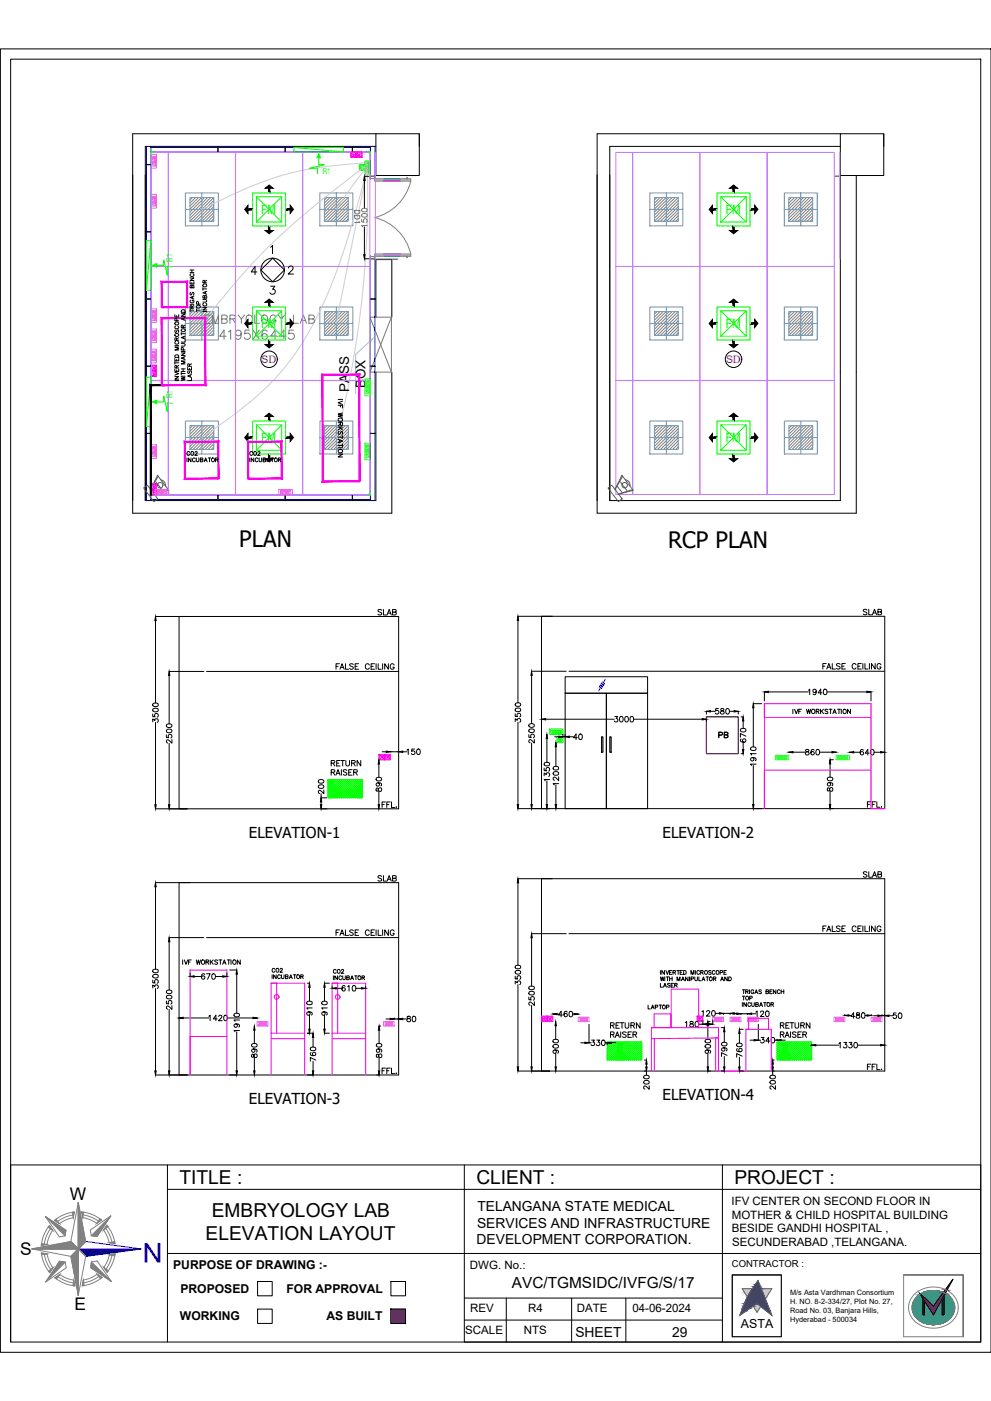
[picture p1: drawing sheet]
<svg xmlns="http://www.w3.org/2000/svg" width="420mm" height="594mm" viewBox="0 0 420 594" stroke-linecap="round" stroke-linejoin="round" font-family="sans-serif">
<defs><g id="words">
<text font-size="11.6" fill="#00f" x="68.8" y="527.2" transform="rotate(180 68.8 527.2)">N</text>
<g font-size="9.6">
<text x="101.5" y="232.1">PLAN</text>
<text x="283.3" y="232.2">RCP PLAN</text>
</g>
<g font-size="8.1">
<text x="76.1" y="502.1">TITLE :</text>
<text x="202" y="502.1">CLIENT :</text>
<text x="311.4" y="502.1">PROJECT :</text>
<text x="89.8" y="515.9">EMBRYOLOGY LAB</text>
<text x="87.2" y="525.7">ELEVATION LAYOUT</text>
</g>
<text font-size="7.5" x="92.1" y="145">4195X6445</text>
<g font-size="7.4">
<text x="29.6" y="509">W</text>
<text x="8.5" y="532.3">S</text>
<text x="31.7" y="555.6">E</text>
</g>
<text font-size="7.1" x="86.1" y="138.3">EMBRYOLOGY LAB</text>
<text font-size="6.5" x="217" y="546.3">AVC/TGMSIDC/IVFG/S/17</text>
<g font-size="6.4">
<text x="105.5" y="355.2">ELEVATION-1</text>
<text x="280.9" y="355.1">ELEVATION-2</text>
<text x="280.9" y="466.4">ELEVATION-4</text>
<text x="105.5" y="468.1">ELEVATION-3</text>
</g>
<g font-size="5.9">
<text x="202.4" y="513.5">TELANGANA STATE MEDICAL</text>
<text x="202.3" y="520.5">SERVICES AND INFRASTRUCTURE</text>
<text x="202.1" y="527.6">DEVELOPMENT CORPORATION.</text>
<text x="244" y="566.9">SHEET</text>
<text x="285" y="566.9">29</text>
</g>
<g font-size="5.7">
<text x="148" y="166.1" transform="rotate(-90 148 166.1)">PASS</text>
<text x="154.9" y="164.6" transform="rotate(-90 154.9 164.6)">BOX</text>
<text x="159.5" y="262.1">SLAB</text>
<text x="159.5" y="375">SLAB</text>
<text x="365.1" y="373.2">SLAB</text>
</g>
<g font-size="5.4" fill="#0f0">
<text x="110.8" y="90.8">FM</text>
<text x="307.7" y="90.8">FM</text>
<text x="110.8" y="139.2">FM</text>
<text x="307.7" y="139.2">FM</text>
<text x="110.8" y="187.6">FM</text>
<text x="307.7" y="187.6">FM</text>
</g>
<text font-size="5.3" fill="#767676" x="153.8" y="95.6" transform="rotate(-90 153.8 95.6)">DD1</text>
<g font-size="5.3">
<text x="365.1" y="261.8">SLAB</text>
<text x="303.7" y="314">PB</text>
<text x="347.8" y="396.2">FALSE CEILING</text>
<text x="366.9" y="454.7">FFL.</text>
<text x="314.1" y="563.1">ASTA</text>
</g>
<g font-size="5.2">
<text x="73.4" y="538.2">PURPOSE OF DRAWING :-</text>
<text x="76.5" y="548.2">PROPOSED</text>
<text x="121.5" y="548.2">FOR APPROVAL</text>
<text x="76.3" y="559.5">WORKING</text>
<text x="138.4" y="559.5">AS BUILT</text>
</g>
<g font-size="4.9">
<text x="146.4" y="195.1" transform="rotate(-90 146.4 195.1)">IVF WORKSTATION</text>
<text x="335.1" y="303.7">IVF WORKSTATION</text>
<text x="310.1" y="510.8">IFV CENTER ON SECOND FLOOR IN</text>
<text x="310.2" y="516.7">MOTHER &amp; CHILD HOSPITAL BUILDING</text>
<text x="310.2" y="522.6">BESIDE GANDHI HOSPITAL ,</text>
<text x="310.4" y="528.5">SECUNDERABAD ,TELANGANA.</text>
<text x="199.3" y="537.9">DWG. No.:</text>
<text x="199.3" y="556.4">REV</text>
<text x="223.9" y="556.4">R4</text>
<text x="244.6" y="556.4">DATE</text>
<text x="268.1" y="556.4">04-06-2024</text>
<text x="197.3" y="565.7">SCALE</text>
<text x="222.1" y="565.7">NTS</text>
</g>
<g font-size="4.4" fill="#f00">
<text x="110.9" y="154">SD</text>
<text x="307.8" y="154">SD</text>
</g>
<text font-size="4.4" x="273.8" y="429">LAPTOP</text>
<text font-size="4" x="310.3" y="537.1">CONTRACTOR :</text>
<g font-size="3.6" fill="#0f0">
<text x="136.7" y="73.7">R1</text>
<text x="73.2" y="111" transform="rotate(-90 73.2 111)">R1</text>
<text x="73.2" y="168.8" transform="rotate(-90 73.2 168.8)">R1</text>
</g>
<g font-size="3.1">
<text x="335" y="549.2">M/s Asta Vardhman Consortium</text>
<text x="335" y="552.9">H. NO. 8-2-334/27, Plot No. 27,</text>
<text x="335" y="556.7">Road No. 03, Banjara Hills,</text>
<text x="335" y="560.4">Hyderabad - 500034</text>
</g>
</g></defs>
<!-- layer: ELE-42W EMERGENCY DOWN LIGHT -->
<g fill="none" stroke="#608ec6" stroke-width=".42">
<path d="M78.6 81.8h14v14h-14zM78.6 88.8h14M80.5 83.7h10.1v10.1h-10.1zM85.6 81.8v14M135.6 81.8h14v14h-14zM135.6 88.8h14M137.5 83.7h10.1v10.1h-10.1zM142.6 81.8v14M275.5 81.8h14v14h-14zM275.5 88.8h14M277.5 83.7h10v10.1h-10zM282.5 81.8v14"/>
<path d="M332.5 81.8h14v14h-14zM332.5 88.8h14M334.5 83.7h10v10.1h-10zM339.5 81.8v14M78.6 130.2h14v14h-14zM78.6 137.2h14M80.5 132.1h10.1v10.1h-10.1zM85.6 130.2v14M135.6 130.2h14v14h-14zM135.6 137.2h14M137.5 132.1h10.1v10.1h-10.1zM142.6 130.2v14"/>
<path d="M275.5 130.2h14v14h-14zM275.5 137.2h14M277.5 132.1h10v10.1h-10zM282.5 130.2v14M332.5 130.2h14v14h-14zM332.5 137.2h14M334.5 132.1h10v10.1h-10zM339.5 130.2v14M78.6 178.5h14v14h-14zM85.6 178.5v14M135.6 178.5h14v14h-14zM142.6 178.5v14"/>
<path d="M275.5 178.5h14v14h-14zM282.5 178.5v14M332.5 178.5h14v14h-14zM339.5 178.5v14M78.6 185.5h14M80.5 180.5h10.1v10.1h-10.1zM135.6 185.5h14M137.6 180.5h10.1v10.1h-10.1zM275.5 185.5h14M277.5 180.5h10v10.1h-10zM332.5 185.5h14M334.5 180.5h10.1v10.1h-10.1z"/>
</g>
<g fill="none" stroke="#808080" stroke-width=".42">
<path d="M81.6 83.7l-1.1 1.1M82.9 83.7l-2.4 2.4M84.2 83.7l-3.7 3.7M85.5 83.7l-5 5M86.8 83.7l-6.3 6.3M88.1 83.7l-7.6 7.6M89.3 83.7l-8.8 8.8M90.6 83.7l-10.1 10.1M90.6 85l-8.8 8.8M90.6 86.3l-7.5 7.5M90.6 87.6l-6.2 6.2M90.6 88.9l-4.9 4.9"/>
<path d="M90.6 90.2l-3.6 3.6M90.6 91.5l-2.3 2.3M90.6 92.8l-1 1M138.6 83.7l-1.1 1.1M139.9 83.7l-2.4 2.4M141.2 83.7l-3.7 3.7M142.5 83.7l-5 5M143.8 83.7l-6.3 6.3M145.1 83.7l-7.6 7.6M146.3 83.7l-8.8 8.8M147.6 83.7l-10.1 10.1M147.6 85l-8.8 8.8"/>
<path d="M147.6 86.3l-7.5 7.5M147.6 87.6l-6.2 6.2M147.6 88.9l-4.9 4.9M147.6 90.2l-3.6 3.6M147.6 91.5l-2.3 2.3M147.6 92.8l-1 1M278.5 83.7l-1 1.1M279.8 83.7l-2.3 2.4M281.1 83.7l-3.6 3.7M282.4 83.7l-4.9 5M283.7 83.7l-6.2 6.3M285 83.7l-7.5 7.6"/>
<path d="M286.3 83.7l-8.8 8.8M287.5 83.7l-10 10.1M287.5 85l-8.8 8.8M287.5 86.3l-7.5 7.5M287.5 87.6l-6.2 6.2M287.5 88.9l-4.9 4.9M287.5 90.2l-3.6 3.6M287.5 91.5l-2.3 2.3M287.5 92.8l-1 1M335.5 83.7l-1 1.1M336.8 83.7l-2.3 2.4M338.1 83.7l-3.6 3.7"/>
<path d="M339.4 83.7l-4.9 5M340.7 83.7l-6.2 6.3M342 83.7l-7.5 7.6M343.3 83.7l-8.8 8.8M344.5 83.7l-10 10.1M344.5 85l-8.8 8.8M344.5 86.3l-7.5 7.5M344.5 87.6l-6.2 6.2M344.5 88.9l-4.9 4.9M344.5 90.2l-3.6 3.6M344.5 91.5l-2.3 2.3M344.5 92.8l-1 1"/>
<path d="M81.6 132.1l-1.1 1.1M82.9 132.1l-2.4 2.4M84.2 132.1l-3.7 3.7M85.5 132.1l-5 5M86.8 132.1l-6.3 6.2M88.1 132.1l-7.6 7.5M89.3 132.1l-8.8 8.8M90.6 132.1l-10.1 10.1M90.6 133.4l-8.8 8.8M90.6 134.7l-7.5 7.5M90.6 136l-6.2 6.2M90.6 137.3l-4.9 4.9"/>
<path d="M90.6 138.6l-3.6 3.6M90.6 139.8l-2.3 2.4M138.6 132.1l-1.1 1.1M139.9 132.1l-2.4 2.4M141.2 132.1l-3.7 3.7M142.5 132.1l-5 5M143.8 132.1l-6.3 6.2M145.1 132.1l-7.6 7.5M146.3 132.1l-8.8 8.8M147.6 132.1l-10.1 10.1M147.6 133.4l-8.8 8.8M147.6 134.7l-7.5 7.5"/>
<path d="M147.6 136l-6.2 6.2M147.6 137.3l-4.9 4.9M147.6 138.6l-3.6 3.6M147.6 139.8l-2.3 2.4M278.5 132.1l-1 1.1M279.8 132.1l-2.3 2.4M281.1 132.1l-3.6 3.7M282.4 132.1l-4.9 5M283.7 132.1l-6.2 6.2M285 132.1l-7.5 7.5M286.3 132.1l-8.8 8.8M287.5 132.1l-10 10.1"/>
<path d="M287.5 133.4l-8.8 8.8M287.5 134.7l-7.5 7.5M287.5 136l-6.2 6.2M287.5 137.3l-4.9 4.9M287.5 138.6l-3.6 3.6M287.5 139.8l-2.3 2.4M335.5 132.1l-1 1.1M336.8 132.1l-2.3 2.4M338.1 132.1l-3.6 3.7M339.4 132.1l-4.9 5M340.7 132.1l-6.2 6.2M342 132.1l-7.5 7.5"/>
<path d="M343.3 132.1l-8.8 8.8M344.5 132.1l-10 10.1M344.5 133.4l-8.8 8.8M344.5 134.7l-7.5 7.5M344.5 136l-6.2 6.2M344.5 137.3l-4.9 4.9M344.5 138.6l-3.6 3.6M344.5 139.8l-2.3 2.4M147.6 141.1l-1 1.1M287.5 141.1l-1 1.1M344.5 141.1l-1 1.1M81.6 180.5l-1.1 1.1"/>
<path d="M82.9 180.5l-2.4 2.4M84.2 180.5l-3.7 3.6M85.5 180.5l-5 4.9M86.8 180.5l-6.3 6.2M88.1 180.5l-7.6 7.5M89.3 180.5l-8.8 8.8M90.6 180.5l-10.1 10.1M90.6 181.8l-8.8 8.8M90.6 183.1l-7.5 7.5M90.6 184.4l-6.2 6.2M90.6 185.7l-4.9 4.9M90.6 186.9l-3.6 3.7"/>
<path d="M90.6 188.2l-2.3 2.4M90.6 189.5l-1 1.1M138.7 180.5l-1.1 1.1M139.9 180.5l-2.3 2.4M141.2 180.5l-3.6 3.6M142.5 180.5l-4.9 4.9M143.8 180.5l-6.2 6.2M145.1 180.5l-7.5 7.5M146.4 180.5l-8.8 8.8M147.7 180.5l-10.1 10.1M147.7 181.8l-8.8 8.8M147.7 183.1l-7.5 7.5"/>
<path d="M278.5 180.5l-1 1.1M279.8 180.5l-2.3 2.4M281.1 180.5l-3.6 3.6M282.4 180.5l-4.9 4.9M283.7 180.5l-6.2 6.2M285 180.5l-7.5 7.5M286.3 180.5l-8.8 8.8M287.5 180.5l-10 10.1M287.5 181.8l-8.8 8.8M287.5 183.1l-7.5 7.5M287.5 184.4l-6.2 6.2M287.5 185.7l-4.9 4.9"/>
<path d="M287.5 186.9l-3.6 3.7M287.5 188.2l-2.3 2.4M287.5 189.5l-1 1.1M335.6 180.5l-1.1 1.1M336.9 180.5l-2.4 2.4M338.1 180.5l-3.6 3.6M339.4 180.5l-4.9 4.9M340.7 180.5l-6.2 6.2M342 180.5l-7.5 7.5M343.3 180.5l-8.8 8.8M344.6 180.5l-10.1 10.1M344.6 181.8l-8.8 8.8"/>
<path d="M344.6 183.1l-7.5 7.5M344.6 184.4l-6.2 6.2M344.6 185.7l-5 4.9M344.6 186.9l-3.7 3.7M344.6 188.2l-2.4 2.4M344.6 189.5l-1.1 1.1"/>
</g>
<!-- layer: ELE-6M UPS P.SB -->
<g fill="none" stroke="#0f0" stroke-width=".42">
<path d="M154.7 68.3h2.3v5.5h-2.3zM155.2 72.8h1.2v.6h-1.2zM155.2 72h1.2v.6h-1.2zM155.2 71.1h1.2v.7h-1.2zM155.2 70.3h1.2v.6h-1.2zM155.2 69.5h1.2v.6h-1.2zM155.2 68.7h1.2v.6h-1.2zM233.1 309.1h5.6v2.3h-5.6zM233.5 309.8h.7v1.2h-.7zM234.4 309.8h.6v1.2h-.6zM235.2 309.8h.6v1.2h-.6zM236 309.8h.6v1.2h-.6z"/>
<path d="M236.8 309.8h.6v1.2h-.6zM237.6 309.8h.6v1.2h-.6z"/>
</g>
<!-- layer: ELE-2M UPS P.SB -->
<path d="M152.4 69.8h2.3v2.5h-2.3zM152.9 71.2h1.2v.6h-1.2zM152.9 70.3h1.2v.6h-1.2zM236.2 312.6h2.5v2.3h-2.5zM236.6 313.2h.7v1.2h-.7zM237.6 313.2h.6v1.2h-.6z" fill="none" stroke="#0f0" stroke-width=".42"/>
<!-- layer: ELE. 2N0S OF 6-16 UPS SOCKETS -->
<g fill="none" stroke="#dd6ec1" stroke-width=".42">
<path d="M63.9 65.6h2.4v5.7h-2.4zM64.4 68.5h1.5M64.4 67h1.5M64.4 66.5h1.5v3.9h-1.5zM64.4 67.1h1.5M64.4 69.1h1.5M64.4 69h1.5M64.4 68.4h1.5M64.5 69v-.5h1.2v.5M64.5 66.5v.4M64.7 69.7l.2 .1zM64.8 67.7h.1"/>
<path d="M65.5 68.1h.1M65.5 70.1h.1M65.4 67.3l.1 .2zM65.4 69.3l.1 .2zM65.7 66.5v.4M65.7 68.5v.5M63.9 82.5h2.4v5.8h-2.4zM64.4 83.4h1.5v4h-1.5zM64.4 85.4h1.5M64.4 83.9h1.5M64.4 84h1.5M64.4 86.1h1.5"/>
<path d="M64.4 86h1.5M64.5 85.9v-.4h1.2v.4M64.5 83.5v.4M64.7 84.6l.2 .1zM64.7 86.7h.2zM65.5 85.1h.1M65.5 87.1h.1M65.4 84.2l.1 .2zM65.4 86.3l.1 .2zM65.7 83.5v.4M65.7 85.5v.4M63.9 131h2.4v5.7h-2.4z"/>
<path d="M63.9 139.5h2.4v5.8h-2.4zM64.4 131.8h1.5v4h-1.5zM64.4 133.9h1.5M64.4 132.4h1.5M64.4 132.5h1.5M64.4 134.5h1.5M64.4 134.4h1.5M64.4 133.8h1.5M64.5 131.9v.4h1.2v-.4M64.5 134.4v-.5h1.2v.5M64.7 133.1h.2zM64.7 135.1l.2 .1z"/>
<path d="M65.5 135.5h.1M65.4 132.7l.1 .2zM65.4 134.7l.1 .2zM65.5 133.5h.1M65.7 131.9v.4M65.7 133.9v.5M63.9 148.1h2.4v5.7h-2.4zM64.4 140.4h1.5v4h-1.5zM64.4 149h1.5v3.9h-1.5zM64.4 142.4h1.5M64.4 140.9h1.5M64.4 143.1h1.5"/>
<path d="M64.4 143h1.5M64.4 142.3h1.5M64.4 151h1.5M64.4 149.5h1.5M64.4 149.6h1.5M64.4 151.5h1.5M64.4 150.9h1.5M64.5 140.4v.5h1.2v-.5M64.5 142.5v.4h1.2v-.4M64.5 149.5v-.5h1.2v.5M64.5 151v.5h1.2v-.5M64.7 141.6l.2 .1z"/>
<path d="M64.7 143.7h.2zM64.7 150.2h.2zM64.7 152.2l.2 .1zM65.5 142.1h.1M65.5 144.1h.1M65.5 150.6h.1M65.5 152.7h.1M65.4 141.2l.1 .2zM65.4 143.3l.1 .2zM65.4 149.8l.1 .2zM65.4 151.8l.1 .2zM65.7 140.4v.5"/>
<path d="M65.7 142.5v.4M65.7 149v.5M65.7 151v.5M63.9 188.6h2.4v5.8h-2.4zM64.4 189.5h1.5v4h-1.5zM64.4 191.5h1.5M64.4 190h1.5M64.4 190.1h1.5M64.4 192.1h1.5M64.4 192h1.5M64.4 191.4h1.5M64.5 189.5v.5h1.2v-.5"/>
<path d="M64.5 191.6v.4h1.2v-.4M64.7 190.7l.2 .1zM64.7 192.7l.2 .1zM65.5 191.1h.1M65.5 193.2h.1M65.4 190.3l.1 .2zM65.4 192.4l.1 .1zM65.7 189.5v.5M65.7 191.6v.4M65.8 207.6h5.8v2.3h-5.8zM66.7 208h4v1.5h-4zM67.2 208.2h-.5v1.1h.5"/>
<path d="M67.2 208v1.5M67.3 208v1.5M67.7 208.5h.1M67.9 209l.1 .2zM68.2 208.3l.2 .2zM68.6 208v1.5M69.2 208.2h-.4v1.1h.4M69.3 208v1.5M69.7 208.5h.1M70 209v.2zM70.3 208.3l.2 .2zM118.2 207.6h5.7v2.3h-5.7z"/>
<path d="M119.1 208h4v1.5h-4zM119.6 208.2h-.5v1.1h.5M119.6 208v1.5M119.7 208v1.5M120.1 208.5h.1M120.3 209l.1 .2zM120.6 208.3l.2 .2zM121 208v1.5M121.1 208v1.5M121.2 208.2h.4v1.1h-.4M121.6 208v1.5M122.1 208.5h.1"/>
<path d="M122.3 209l.1 .2zM122.6 208.3l.2 .2zM109 433.2h4.6v1.9h-4.6zM109.7 433.6h3.2v1.2h-3.2zM109.9 434.5h.1M110.3 433.9h.1M110.5 434.4h.1M110.8 433.6v1.2M110.9 433.7h.3v.9h-.3M110.9 434.6h.3M111.3 433.6v1.2M111.6 434.5h.1"/>
<path d="M111.9 433.9h.1M112.1 434.4h.1M112.4 433.6v1.2M112.5 433.6v1.2M112.5 434.6h.3M112.5 433.7h.3M162.6 433.2h4.5v1.9h-4.5zM163.3 433.6h3.1v1.2h-3.1zM163.5 434.5h.1M163.9 433.9h.1M164 434.4h.1M164.3 433.6v1.2"/>
<path d="M164.4 433.6v1.2M164.4 434.6h.4M164.4 433.7h.4M164.8 433.6v1.2M164.9 433.6v1.2M165.2 434.4h.1M165.5 433.9h.1M165.6 434.4h.1M166 433.6v1.2M166.1 434.6h.3M166.4 433.7h-.3v.9h.3M245.2 431.3h4.5v1.9h-4.5z"/>
<path d="M245.9 431.7h3.1v1.2h-3.1zM246.1 432.6h.1M246.4 432h.1M246.6 432.5h.1M246.9 431.7v1.2M247 432.7h.4M247.4 431.8h-.4v.9h.4M247.4 431.7v1.2M247.5 431.7v1.2M247.7 432.6h.1M248.1 432h.1M248.2 432.5h.1"/>
<path d="M248.5 431.7v1.2M248.6 432.7h.4M249 431.8h-.4v.9h.4M302.2 431.3h4.6v1.9h-4.6zM302.9 431.7h3.2v1.2h-3.2zM303.1 432.6h.1M303.5 432h.1M303.6 432.5h.1M303.9 431.7v1.2M304 432.7h.4M304.4 431.8h-.4v.9h.4M304.4 431.7v1.2"/>
<path d="M304.5 431.7v1.2M304.7 432.6h.1M305.1 432h.1M305.3 432.5h.1M305.6 431.7v1.2M305.7 432.7h.3M306 431.8h-.3v.9h.3M309.6 431.3h4.5v1.9h-4.5zM310.3 431.7h3.1v1.2h-3.1zM310.5 432.6h.1M310.8 432h.1M311 432.5h.1"/>
<path d="M311.3 431.7v1.2M311.4 431.7v1.2M311.4 431.8h.4v.9h-.4M311.4 432.7h.4M311.8 431.7v1.2M312.1 432.6h.1M312.5 432h.1M312.6 432.5h.1M312.9 431.7v1.2M313 431.7v1.2M313 432.7h.4M313 431.8h.4"/>
<path d="M316.9 431.3h4.6v1.9h-4.6zM317.6 431.7h3.2v1.2h-3.2zM317.9 432.6h.1M318.2 432h.1M318.4 432.5h.1M318.7 431.7v1.2M318.8 432.7h.4M319.2 431.8h-.4v.9h.4M319.2 431.7v1.2M319.3 431.7v1.2M319.5 432.6h.1M319.8 432h.1"/>
<path d="M319.7 432h.1M320 432.5h.1M320.3 431.7v1.2M320.4 431.7v1.2M320.4 431.8h.4v.9h-.4M320.4 432.7h.4M353.6 431.3h4.6v1.9h-4.6zM354.3 431.7h3.2v1.2h-3.2zM354.6 432.5h.1M354.9 432h.1M355.1 432.5h.1M355.4 431.7v1.2"/>
<path d="M355.5 432.7h.3M355.8 431.8h-.3v.9h.3M355.9 431.7v1.2M356.2 432.6h.1M356.5 432h.1M356.7 432.5h.1M357 431.7v1.2M357.1 431.8h.3v.9h-.3M357.1 432.7h.3M369.4 431.3h4.5v1.9h-4.5zM370.1 431.7h3.1v1.2h-3.1zM370.3 432.6h.1"/>
<path d="M370.6 432h.1M370.8 432.5h.1M371.1 431.7v1.2M371.2 431.7v1.2M371.2 432.7h.4M371.2 431.8h.4M371.6 431.7v1.2M371.7 431.7v1.2M371.9 432.6h.1M372.3 432h.1M372.4 432.5h.1M372.7 431.7v1.2"/>
<path d="M372.9 432.7h.3M373.2 431.8h-.3v.9h.3"/>
</g>
<!-- layer: ELE.LAN POINT -->
<g fill="none" stroke="#f0f" stroke-width=".42">
<path d="M148.7 64.4h2.4v2.4h-2.4zM149.1 64.8h1.6v1.5h-1.6zM149.7 65.4h.4l-.1 .5zM151.1 64.4h2.4v2.4h-2.4zM151.5 64.8h1.6v1.5h-1.6zM152.1 65.4h.5l-.2 .5zM63.9 157.2h2.4v2.5h-2.4zM63.9 154.8h2.4v2.4h-2.4zM64.4 157.7h1.5v1.5h-1.5zM64.4 155.2h1.5v1.6h-1.5zM65 158.2l.4 .3-.4 .2zM65 155.8l.4 .3-.4 .2z"/>
<path d="M63.9 207.5h2.4v2.4h-2.4zM63.9 205.1h2.4v2.4h-2.4zM64.4 207.9h1.5v1.6h-1.5zM64.4 205.5h1.5v1.6h-1.5zM64.9 206l.6 .4-.6 .1zM65 208.5l.4 .3-.4 .1zM65 206.1l.4 .3-.4 .1zM160.7 319.9h2.4v2.3h-2.4zM163.1 319.9h2.4v2.3h-2.4zM161.1 320.3h1.6v1.5h-1.6zM161.8 320.7l.3 .5h-.5zM161.8 320.7l.3 .5h-.4z"/>
<path d="M163.5 320.3h1.6v1.5h-1.6zM164.2 320.7l.4 .5h-.5zM164.2 320.7l.3 .5h-.4zM229.6 430.8h2.4v2.4h-2.4zM230 431.3h1.6v1.5h-1.6zM230.7 431.7l.4 .5h-.6zM230.7 431.7l.3 .5h-.4zM232 430.8h2.4v2.4h-2.4zM232.4 431.3h1.6v1.5h-1.6zM233.1 431.7l.4 .5h-.5zM233.1 431.7l.3 .5h-.4zM295.6 430.8h2.4v2.4h-2.4z"/>
<path d="M296 431.3h1.6v1.5h-1.6zM296.7 431.7l.3 .5h-.5z"/>
</g>
<!-- layer: ELE. 2N0S OF 6-16 UPS SOCKETS -->
<g fill="none" stroke="#6edd00" stroke-width=".42">
<path d="M154.7 160.7h2.3v7.1h-2.3zM155.1 161.6h1.5v5.4h-1.5zM155.1 165.6h1.5M155.1 163.5h1.5M155.1 163.6h1.5M155.1 164.1h1.5M155.1 165.5h1.5M155.1 162.1h1.5M155.3 161.6v.5h1.2v-.5M155.3 163.7v.4h1.2v-.4M155.5 166.5l.1 .2zM155.5 165.1l.1 .2z"/>
<path d="M155.5 163.1l.1 .2zM155.6 166h.1M155.6 164.6h.1M155.6 162.6h.1M156.1 166.3h.2zM156.1 164.8l.2 .1zM156.1 162.8l.2 .1zM154.7 187.9h2.3v7.1h-2.3zM155.1 188.8h1.5v5.3h-1.5zM155.1 192.8h1.5M155.1 190.7h1.5M155.1 190.8h1.5"/>
<path d="M155.1 191.3h1.5M155.1 191.4h1.5M155.1 192.7h1.5M155.1 189.4h1.5M155.1 189.3h1.5M155.3 188.8v.4h1.2v-.4M155.3 190.8v.5M155.5 193.7l.1 .2zM155.5 192.3l.1 .2zM155.5 190.3l.1 .2zM155.6 193.2h.1M155.6 191.8h.1"/>
<path d="M155.6 189.7h.1M156.1 193.4l.2 .1zM156.1 192l.2 .1zM156.1 190h.2zM156.5 190.8v.5M328.7 320.3h5.7v1.9h-5.7zM329.4 320.6h4.3v1.2h-4.3zM329.8 320.8h-.3v.9h.3M329.9 320.6v1.2M330.2 321.4h.1M330.4 321h.1M330.8 321.5h.1"/>
<path d="M331 320.6v1.2M331.5 320.8h-.4v.9h.4M331.5 320.6v1.2M331.6 320.6v1.2M331.9 321.4h.1M332 321h.1M332.4 321.5h.1M332.6 320.6v1.2M332.7 320.6v1.2M333 321.4h.1M333 321.4l-.1 .1M333.2 321h.1"/>
<path d="M333.4 321.4h.1M333.5 321.5h.1M354.5 320.3h5.7v1.9h-5.7zM355.2 320.6h4.3v1.2h-4.3zM355.2 320.8h.4M355.2 321.7h.4M355.6 320.6v1.2M355.7 320.6v1.2M356 321.4h.1M356.2 321h.1M356.5 321.5h.1M356.7 320.6v1.2"/>
<path d="M357.2 320.8h-.4v.9h.4M357.2 320.6v1.2M357.3 320.6v1.2M357.6 321.4h.1M357.8 321h.1M358.1 321.5h.1M358.4 320.6v1.2M358.7 321.4h.1M358.7 321.5h.1M358.9 321h.1M359.2 321.4h.1M359.3 321.5h.1"/>
</g>
<!-- layer: ELE-LIGHTING WIRING -->
<path d="M155.8 69l-20.7 2.1-8.5 1.5-6.6 1.6-7.1 2.3-8 3.2-19.3 9.1M155.8 70.6l-6.7 8.6-6.5 9.6M155.8 72.2l-13.2 65M155.8 71.4l-6.9 24.9-6.6 19.9-6.3 14.9-7 13-4 6.1-4.1 5.4-8.5 9.2-10.1 8.6-16.7 12.1M155.8 69.8l-22.9 17.9-16.6 14.6-13.2 13.7-17.5 21.2M155.8 73a408.2 408.2 0 0 1-13.2 112.5" fill="none" stroke="#debad0" stroke-width=".42"/>
<!-- layer: WALL -->
<path d="M159.4 56.7h-103.1v160.9h109.8v-59.8M177.8 56.7v5.4M356.3 56.7h-103.1v160.9h109.8v-143.2M374.7 56.7v5.4M159.4 62.1h-97.8v150.2h97.8v-54.5M356.3 62.1h-97.8v150.2h97.8v-137.9M159.4 134.5v-24.4h6.7v24.4" fill="none" stroke="#000" stroke-width=".42"/>
<!-- layer: WIN -->
<path d="M157 144.2l1-.6-.7 .9z" fill="#7fbfff" stroke="#7fbfff" stroke-width=".42"/>
<path d="M157.2 144.4l-6.4 5.9v16.8" fill="none" stroke="#7fbfff" stroke-width=".42"/>
<path d="M156.9 134.5h9v23.3h-9zM156.9 134.5l9 23.3M165.9 134.5l-9 23.3" fill="none" stroke="#767676" stroke-width=".42"/>
<!-- layer: COL -->
<path d="M159.4 56.7h18.4v17.7h-18.4zM356.3 56.7h18.4v17.7h-18.4z" fill="none" stroke="#000" stroke-width=".42"/>
<!-- layer: Double Leaf Door -->
<path d="M162.7 76.7l6.9 .1zM162.7 75.8l6.9 .1zM162.7 76.7h6.9M162.7 75.9h6.9M169.6 75.8h-6.9v1h6.9M169.6 75.8v1M162.7 107.7l6.9 .1zM162.7 108.6l6.9 .1zM162.7 107.8h6.9M162.7 108.6h6.9M169.6 107.7h-6.9v1h6.9M169.6 107.7v1" fill="none" stroke="#f0f" stroke-width=".42"/>
<g fill="#f0f" stroke="#f0f" stroke-width=".42">
<path d="M162.7 76.8l6.9-.1zM162.7 76.7h6.9z"/>
<path d="M162.7 75.9l6.9-.1zM162.7 75.8h6.9z"/>
<path d="M162.7 107.8l6.9-.1zM162.7 107.7h6.9z"/>
<path d="M162.7 108.7l6.9-.1zM162.7 108.6h6.9z"/>
</g>
<g fill="none" stroke="#808080" stroke-width=".42">
<path d="M157.1 74.8h1.8M157.1 75.9h.1M157.1 75.7h1.8M157.2 75.7l-.2 .3v-1.2h1.9v2h15.2M158.9 75.8h15.2v1M158.9 76.3h3.8M169.6 76.3h4.5M172.3 75.5v.3M172.4 75.5h-.1M172.4 75.5h.4v.3M172.5 75.5h.2M174.1 76.8a20.8 20.8 0 0 1-15.2 15.4 20.8 20.8 0 0 1 15.2 15.5"/>
<path d="M157 108.5v1.2h1.9v-2h15.2v1l-16.9 .1zM157.1 108.8h1.8M158.9 108.2h3.8M169.6 108.2h4.5M172.3 108.7l.1 .3h.4v-.3M172.5 109h.2"/>
</g>
<path d="M162.7 75.8l6.9 .1zM162.7 108.6l6.9 .1z" fill="none" stroke="#0ff" stroke-width=".42"/>
<!-- layer: DIM -->
<path d="M154.5 74.8h2.3M154.5 76.5v11.8M154.5 96.2v11.8M154.5 109.7h2.3" fill="none" stroke="#000" stroke-width=".42"/>
<path d="M154.5 74.8l.3 1.7h-.6zM154.2 108h.6l-.3 1.7z" fill="#000" stroke="#000" stroke-width=".42"/>
<!-- layer: 80 mm Wall -->
<path d="M62.1 62.1v150.2M63.9 62.5h93.1M63.9 62.1v150.2M63.9 64.4h93.1M157 62.1v12.7M158.9 62.1v12.7M157 109.7v102.6M158.9 109.7v102.6M63.9 211.8h93.1M63.9 209.9h93.1" fill="none" stroke="#00f" stroke-width=".42"/>
<path d="M157 74.8h1.9M353.9 74.8h1.9M157 109.7h1.9M166.6 110.1h1.9" fill="none" stroke="#767676" stroke-width=".42"/>
<!-- layer: Partition-80WP -->
<g fill="none" stroke="#000" stroke-width=".42">
<path d="M61.9 69.8h2.3M92.4 62.3v2.2M120.9 62.3v2.2M149.4 62.3v2.2M61.9 98.3h2.3M61.9 126.8h2.3M156.9 126.8h2.2M61.9 155.3h2.3M156.9 155.3h2.2M61.9 183.8h2.3M156.9 183.8h2.2M92.4 209.7v2.2"/>
<path d="M120.9 209.7v2.2M149.4 209.7v2.2"/>
</g>
<path d="M156.9 74.7h2.2M353.8 74.7h2.2M156.9 109.7h2.2M156.9 109.8h2.2" fill="none" stroke="#767676" stroke-width=".42"/>
<!-- layer: Ahlada Coving -->
<g fill="none" stroke="#0f0" stroke-width=".42">
<path d="M63.9 64.6l1.1-.2-1 .2-.1 .8zM64 64.7h.1M64 64.7l.3 .2M64.1 64.5l.3 .3zM64.4 64.8l-.1 .1M65.3 64.5l-1 .5-.4 .8 .4-.9M65.3 64.4l-.9 .4M65.3 64.4v.1M156 64.4h.8l.2 1v-.8zM156.5 64.8l-.9-.4 .8 .3 .6 1.1M156.6 64.8l.1 .1M156.7 64.9l.3 .9"/>
<path d="M156.8 64.5l-.2 .3zM156.9 64.7h.1M156.9 64.7l-.2 .2M157 64.7l-.3 .2M63.9 208.9l.1 .8 1 .2-1.1-.2zM64 209.7h.1M64.2 209.8v.1M64.3 209.4l-.3 .3M64.3 209.4l-.4-.9 .4 .8 1 .6M64.3 209.4l.1 .1M64.4 209.6l.9 .3M64.4 209.6l-.2 .3"/>
<path d="M156.5 209.6l.3 .3M156.7 209.4l-.1 .1M156.7 209.5l.3 .2M156.7 209.4l.2 .3M156.8 209.8v.1M156.9 209.7h.1M157 208.5l-.3 .9M157 208.9l-.2 1h-.8l1-.2zM157 208.5l-.3 .8-1.1 .6 .9-.3"/>
</g>
<!-- layer: Ahlada 50mm Ceiling Panels -->
<g fill="none" stroke="#bf7fff" stroke-width=".42">
<path d="M64.2 64.6h92.6v145.1h-92.6zM71.3 64.6v145.1M99.8 64.6v145.1M128.3 64.6v145.1M128.4 64.6v145.1M159.1 64.6v45.2M261.1 64.6h92.6v145.1h-92.6zM268.2 64.6v145.1M296.7 64.6v145.1M296.8 64.6v145.1M325.2 64.6v145.1M325.3 64.6v145.1"/>
<path d="M356 64.6v45.2M64.2 112.9h92.6M261.1 112.9h92.6M64.2 161.3h92.6M64.2 161.4h92.6M261.1 161.3h92.6M261.1 161.4h92.6"/>
</g>
<path d="M159.1 109.8h9.6" fill="none" stroke="#767676" stroke-width=".42"/>
<!-- layer: MEP_HVAC_RA_RAISERS -->
<path d="M124.7 62.5h20.9v1.9h-20.9zM124.7 62.5l20.9 1.9M135.2 66.9v3h2.3l-6.4 1.5h3.5v2.2M62.1 102.1h1.8v20.9h-1.8zM63.9 102.1l-1.8 20.9M66.5 112.5h2.9v-2.3l1.5 6.4v-3.5h2.3M62.1 159.9h1.8v21h-1.8zM63.9 159.9l-1.8 21M66.5 170.4h2.9v-2.3l1.5 6.4v-3.5h2.3" fill="none" stroke="#0f0" stroke-width=".42"/>
<g fill="#0f0" stroke="#0f0" stroke-width=".42">
<path d="M135.2 65.1l.7 1.8h-1.5z"/>
<path d="M64.7 112.5l1.8-.7v1.5z"/>
<path d="M64.7 170.4l1.8-.7v1.5z"/>
</g>
<!-- layer: Supply Diffusers -->
<g fill="none" stroke="#0f0" stroke-width=".42">
<path d="M107.1 95.4v.4h.3M107.1 82.3v.4M107.1 82.8v.4M107.1 83.4v.3M107.1 83.9v.3M107.1 84.4v.4M107.1 84.9v.4M107.1 85.5v.3M107.1 86v.3M107.1 86.5v.4M107.1 87v.4M107.1 87.6v.3"/>
<path d="M107.1 88.1v.3M107.1 88.6v.4M107.1 89.1v.4M107.1 89.7v.3M107.1 90.2v.3M107.1 90.7v.4M107.1 91.2v.4M107.1 91.8v.3M107.1 92.3v.3M107.1 92.8v.4M107.1 93.3v.4M107.1 93.9v.3"/>
<path d="M107.1 94.4v.3M107.1 94.9v.4M107.4 81.8h-.3v.4M107.6 81.8h.4M107.6 95.8h.4M108.1 81.8h.4M108.1 95.8h.4M108.7 81.8h.3M108.7 95.8h.3M108.7 83.4h10.8v10.8h-10.8zM108.7 83.4l10.8 10.8M109.2 81.8h.3"/>
<path d="M109.2 95.8h.3M109.7 81.8h.4M109.7 95.8h.4M110.2 81.8h.4M110.2 95.8h.4M110.8 81.8h.3M110.8 95.8h.3M111.3 81.8h.3M111.3 95.8h.3M111.8 81.8h.4M111.8 95.8h.4M112.3 81.8h.4"/>
<path d="M112.3 95.8h.4M112.9 81.8h.3M112.9 95.8h.3M113.4 81.8h.3M113.4 95.8h.3M113.9 81.8h.4M113.9 95.8h.4M114.4 81.8h.4M114.4 95.8h.4M115 81.8h.3M115 95.8h.3M115.5 81.8h.3"/>
<path d="M115.5 95.8h.3M116 81.8h.4M116 95.8h.4M116.5 81.8h.4M116.5 95.8h.4M117.1 81.8h.3M117.1 95.8h.3M117.6 81.8h.3M117.6 95.8h.3M118.1 81.8h.4M118.1 95.8h.4M118.6 81.8h.4"/>
<path d="M118.6 95.8h.4M119.2 81.8h.3M119.2 95.8h.3M119.5 83.4l-10.8 10.8M119.7 81.8h.3M119.7 95.8h.3M120.2 81.8h.4M120.2 95.8h.4M120.7 81.8h.4v.4M121.1 82.3v.4M121.1 82.8v.4M121.1 83.4v.3"/>
<path d="M121.1 83.9v.3M121.1 84.4v.4M121.1 84.9v.4M121.1 85.5v.3M121.1 86v.3M121.1 86.5v.4M121.1 87v.4M121.1 87.6v.3M121.1 88.1v.3M121.1 88.6v.4M121.1 89.1v.4M121.1 89.7v.3"/>
<path d="M121.1 90.2v.3M121.1 90.7v.4M121.1 91.2v.4M121.1 91.8v.3M121.1 92.3v.3M121.1 92.8v.4M121.1 93.3v.4M121.1 93.9v.3M121.1 94.4v.3M121.1 94.9v.4M121.1 95.4v.4h-.4M304 95.4v.4h.4"/>
<path d="M304 82.3v.4M304 82.8v.4M304 83.4v.3M304 83.9v.3M304 84.4v.4M304 84.9v.4M304 85.5v.3M304 86v.3M304 86.5v.4M304 87v.4M304 87.6v.3M304 88.1v.3"/>
<path d="M304 88.6v.4M304 89.1v.4M304 89.7v.3M304 90.2v.3M304 90.7v.4M304 91.2v.4M304 91.8v.3M304 92.3v.3M304 92.8v.4M304 93.3v.4M304 93.9v.3M304 94.4v.3"/>
<path d="M304 94.9v.4M304.4 81.8h-.4v.4M304.5 81.8h.4M304.5 95.8h.4M305.1 81.8h.3M305.1 95.8h.3M305.6 81.8h.3M305.6 95.8h.3M305.6 83.4h10.8v10.8h-10.8zM305.6 83.4l10.8 10.8M306.1 81.8h.4M306.1 95.8h.4"/>
<path d="M306.6 81.8h.4M306.6 95.8h.4M307.2 81.8h.3M307.2 95.8h.3M307.7 81.8h.3M307.7 95.8h.3M308.2 81.8h.4M308.2 95.8h.4M308.7 81.8h.4M308.7 95.8h.4M309.3 81.8h.3M309.3 95.8h.3"/>
<path d="M309.8 81.8h.3M309.8 95.8h.3M310.3 81.8h.4M310.3 95.8h.4M310.8 81.8h.4M310.8 95.8h.4M311.4 81.8h.3M311.4 95.8h.3M311.9 81.8h.3M311.9 95.8h.3M312.4 81.8h.3M312.4 95.8h.3"/>
<path d="M312.9 81.8h.4M312.9 95.8h.4M313.5 81.8h.3M313.5 95.8h.3M314 81.8h.3M314 95.8h.3M314.5 81.8h.3M314.5 95.8h.3M315 81.8h.4M315 95.8h.4M315.5 81.8h.4M315.5 95.8h.4"/>
<path d="M316.1 81.8h.3M316.1 95.8h.3M316.4 83.4l-10.8 10.8M316.6 81.8h.3M316.6 95.8h.3M317.1 81.8h.4M317.1 95.8h.4M317.6 81.8h.4v.4M318 95.4v.4h-.4M318 82.3v.4M318 82.8v.4M318 83.4v.3"/>
<path d="M318 83.9v.3M318 84.4v.4M318 84.9v.4M318 85.5v.3M318 86v.3M318 86.5v.4M318 87v.4M318 87.6v.3M318 88.1v.3M318 88.6v.4M318 89.1v.4M318 89.7v.3"/>
<path d="M318 90.2v.3M318 90.7v.4M318 91.2v.4M318 91.8v.3M318 92.3v.3M318 92.8v.4M318 93.3v.4M318 93.9v.3M318 94.4v.3M318 94.9v.4M107.4 130.2h-.3v.3M107.6 130.2h.4"/>
<path d="M108.1 130.2h.4M108.7 130.2h.3M108.7 131.8h10.8v10.8h-10.8zM108.7 131.8l10.8 10.8M109.2 130.2h.3M109.7 130.2h.4M110.2 130.2h.4M110.8 130.2h.3M111.3 130.2h.3M111.8 130.2h.4M112.3 130.2h.4M112.9 130.2h.3"/>
<path d="M113.4 130.2h.3M113.9 130.2h.4M114.4 130.2h.4M115 130.2h.3M115.5 130.2h.3M116 130.2h.4M116.5 130.2h.4M117.1 130.2h.3M117.6 130.2h.3M118.1 130.2h.4M118.6 130.2h.4M119.2 130.2h.3"/>
<path d="M119.5 131.8l-10.8 10.8M119.7 130.2h.3M120.2 130.2h.4M120.7 130.2h.4v.3M304 130.7v.4M304 131.2v.4M304 131.8v.3M304 132.3v.3M304 132.8v.3M304 133.3v.4M304 133.8v.4M304 134.4v.3"/>
<path d="M304 134.9v.3M304 135.4v.4M304 135.9v.4M304 136.5v.3M304 137v.3M304 137.5v.4M304 138v.4M304 138.6v.3M304 139.1v.3M304 139.6v.4M304.4 130.2h-.4v.3M304.5 130.2h.4"/>
<path d="M305.1 130.2h.3M305.6 130.2h.3M305.6 131.8h10.8v10.8h-10.8zM305.6 131.8l10.8 10.8M306.1 130.2h.4M306.6 130.2h.4M307.2 130.2h.3M307.7 130.2h.3M308.2 130.2h.4M308.7 130.2h.4M309.3 130.2h.3M309.8 130.2h.3"/>
<path d="M310.3 130.2h.4M310.8 130.2h.4M311.4 130.2h.3M311.9 130.2h.3M312.4 130.2h.3M312.9 130.2h.4M313.5 130.2h.3M314 130.2h.3M314.5 130.2h.3M315 130.2h.4M315.5 130.2h.4M316.1 130.2h.3"/>
<path d="M316.4 131.8l-10.8 10.8M316.6 130.2h.3M317.1 130.2h.4M317.6 130.2h.4v.3M318 130.7v.4M318 131.2v.4M318 131.8v.3M318 132.3v.3M318 132.8v.3M318 133.3v.4M318 133.8v.4M318 134.4v.3"/>
<path d="M318 134.9v.3M318 135.4v.4M318 135.9v.4M318 136.5v.3M318 137v.3M318 137.5v.4M318 138v.4M318 138.6v.3M318 139.1v.3M318 139.6v.4M304 143.8v.4h.4M304 140.1v.4"/>
<path d="M304 140.7v.3M304 141.2v.3M304 141.7v.4M304 142.2v.4M304 142.8v.3M304 143.3v.3M304.5 144.2h.4M305.1 144.2h.3M305.6 144.2h.3M306.1 144.2h.4M306.6 144.2h.4M307.2 144.2h.3"/>
<path d="M307.7 144.2h.3M308.2 144.2h.4M308.7 144.2h.4M309.3 144.2h.3M309.8 144.2h.3M310.3 144.2h.4M310.8 144.2h.4M311.4 144.2h.3M311.9 144.2h.3M312.4 144.2h.3M312.9 144.2h.4M313.5 144.2h.3"/>
<path d="M314 144.2h.3M314.5 144.2h.3M315 144.2h.4M315.5 144.2h.4M316.1 144.2h.3M316.6 144.2h.3M317.1 144.2h.4M318 140.1v.4M318 140.7v.3M318 141.2v.3M318 141.7v.4M318 142.2v.4"/>
<path d="M318 142.8v.3M318 143.3v.3M318 143.8v.4h-.4M107.1 179.1v.3M107.1 179.6v.4M107.4 178.5h-.3v.4M107.6 178.5h.4M108.1 178.5h.4M108.7 178.5h.3M109.2 178.5h.3M109.7 178.5h.4M110.2 178.5h.4"/>
<path d="M110.8 178.5h.3M111.3 178.5h.3M111.8 178.5h.4M112.3 178.5h.4M112.9 178.5h.3M113.4 178.5h.3M113.9 178.5h.4M114.4 178.5h.4M115 178.5h.3M115.5 178.5h.3M116 178.5h.4M116.5 178.5h.4"/>
<path d="M117.1 178.5h.3M117.6 178.5h.3M118.1 178.5h.4M118.6 178.5h.4M119.2 178.5h.3M119.7 178.5h.3M120.2 178.5h.4M120.7 178.5h.4v.4M121.1 179.1v.3M121.1 179.6v.4M304 179.1v.3M304 179.6v.4"/>
<path d="M304.4 178.5h-.4v.4M304.5 178.5h.4M305.1 178.5h.3M305.6 178.5h.3M306.1 178.5h.4M306.6 178.5h.4M307.2 178.5h.3M307.7 178.5h.3M308.2 178.5h.4M308.7 178.5h.4M309.3 178.5h.3M309.8 178.5h.3"/>
<path d="M310.3 178.5h.4M310.8 178.5h.4M311.4 178.5h.3M311.9 178.5h.3M312.4 178.5h.3M312.9 178.5h.4M313.5 178.5h.3M314 178.5h.3M314.5 178.5h.3M315 178.5h.4M315.5 178.5h.4M316.1 178.5h.3"/>
<path d="M316.6 178.5h.3M317.1 178.5h.4M317.6 178.5h.4v.4M318 179.1v.3M318 179.6v.4M107.1 192.2v.3h.3M107.1 180.1v.4M107.1 180.7v.3M107.1 181.2v.3M107.1 181.7v.3M107.1 182.2v.4M107.1 182.7v.4"/>
<path d="M107.1 183.3v.3M107.1 183.8v.3M107.1 184.3v.4M107.1 184.8v.4M107.1 185.4v.3M107.1 185.9v.3M107.1 186.4v.4M107.1 186.9v.4M107.1 187.5v.3M107.1 188v.3M107.1 188.5v.4M107.1 189v.4"/>
<path d="M107.1 189.6v.3M107.1 190.1v.3M107.1 190.6v.4M107.1 191.1v.4M107.1 191.7v.3M107.6 192.5h.4M108.1 192.5h.4M108.7 192.5h.3M108.7 180.2h10.8v10.7h-10.8zM108.7 180.2l10.8 10.7M109.2 192.5h.3M109.7 192.5h.4"/>
<path d="M110.2 192.5h.4M110.8 192.5h.3M111.3 192.5h.3M111.8 192.5h.4M112.3 192.5h.4M112.9 192.5h.3M113.4 192.5h.3M113.9 192.5h.4M114.4 192.5h.4M115 192.5h.3M115.5 192.5h.3M116 192.5h.4"/>
<path d="M116.5 192.5h.4M117.1 192.5h.3M117.6 192.5h.3M118.1 192.5h.4M118.6 192.5h.4M119.2 192.5h.3M119.5 180.2l-10.8 10.7M119.7 192.5h.3M120.2 192.5h.4M121.1 180.1v.4M121.1 180.7v.3M121.1 181.2v.3"/>
<path d="M121.1 181.7v.3M121.1 182.2v.4M121.1 182.7v.4M121.1 183.3v.3M121.1 183.8v.3M121.1 184.3v.4M121.1 184.8v.4M121.1 185.4v.3M121.1 185.9v.3M121.1 186.4v.4M121.1 186.9v.4M121.1 187.5v.3"/>
<path d="M121.1 188v.3M121.1 188.5v.4M121.1 189v.4M121.1 189.6v.3M121.1 190.1v.3M121.1 190.6v.4M121.1 191.1v.4M121.1 191.7v.3M121.1 192.2v.3h-.4M304 192.2v.3h.4M304 180.1v.4M304 180.7v.3"/>
<path d="M304 181.2v.3M304 181.7v.3M304 182.2v.4M304 182.7v.4M304 183.3v.3M304 183.8v.3M304 184.3v.4M304 184.8v.4M304 185.4v.3M304 185.9v.3M304 186.4v.4M304 186.9v.4"/>
<path d="M304 187.5v.3M304 188v.3M304 188.5v.4M304 189v.4M304 189.6v.3M304 190.1v.3M304 190.6v.4M304 191.1v.4M304 191.7v.3M304.5 192.5h.4M305.1 192.5h.3M305.6 192.5h.3"/>
<path d="M305.6 180.2h10.8v10.7h-10.8zM305.6 180.2l10.8 10.7M306.1 192.5h.4M306.6 192.5h.4M307.2 192.5h.3M307.7 192.5h.3M308.2 192.5h.4M308.7 192.5h.4M309.3 192.5h.3M309.8 192.5h.3M310.3 192.5h.4M310.8 192.5h.4"/>
<path d="M311.4 192.5h.3M311.9 192.5h.3M312.4 192.5h.3M312.9 192.5h.4M313.5 192.5h.3M314 192.5h.3M314.5 192.5h.3M315 192.5h.4M315.5 192.5h.4M316.1 192.5h.3M316.4 180.2l-10.8 10.7M316.6 192.5h.3"/>
<path d="M317.1 192.5h.4M318 192.2v.3h-.4M318 180.1v.4M318 180.7v.3M318 181.2v.3M318 181.7v.3M318 182.2v.4M318 182.7v.4M318 183.3v.3M318 183.8v.3M318 184.3v.4M318 184.8v.4"/>
<path d="M318 185.4v.3M318 185.9v.3M318 186.4v.4M318 186.9v.4M318 187.5v.3M318 188v.3M318 188.5v.4M318 189v.4M318 189.6v.3M318 190.1v.3M318 190.6v.4M318 191.1v.4"/>
<path d="M318 191.7v.3"/>
</g>
<g fill="#000" stroke="#000" stroke-width=".42">
<path d="M112.4 79.8l1.7-1.3 1.7 1.3zM309.3 79.8l1.7-1.3 1.7 1.3zM105.1 87.1v3.4l-1.4-1.7zM112.4 97.7h3.4l-1.7 1.4zM123 87l1.4 1.8-1.4 1.7zM302.1 87.1v3.4l-1.4-1.7zM309.3 97.7h3.4l-1.7 1.4zM320 87l1.3 1.8-1.3 1.7zM112.4 128.2l1.7-1.4 1.7 1.4zM302.1 135.5v3.4l-1.4-1.7zM309.3 128.2l1.7-1.4 1.7 1.4zM320 135.4l1.3 1.7-1.3 1.8z"/>
<path d="M309.3 146.1h3.4l-1.7 1.4zM112.4 176.6l1.7-1.4 1.7 1.4zM309.3 176.6l1.7-1.4 1.7 1.4zM105.1 183.8v3.5l-1.4-1.7zM112.4 194.5h3.4l-1.7 1.4zM123 183.8l1.4 1.7-1.4 1.7zM302.1 183.8v3.5l-1.4-1.7zM309.3 194.5h3.4l-1.7 1.4zM320 183.8l1.3 1.7-1.3 1.7z"/>
<path d="M113.8 79.8l.6 1.4v-1.4zM113.8 79.8l.6 1.4h-.6z"/>
<path d="M310.7 79.8l.6 1.4v-1.4zM310.7 79.8l.6 1.4h-.6z"/>
<path d="M105.1 88.5v.6l1.4-.6zM105.1 89.1l1.4-.6v.6z"/>
<path d="M113.8 96.4v1.3h.6zM113.8 96.4h.6v1.3z"/>
<path d="M121.7 89.1h1.3v-.6zM121.7 88.5h1.3l-1.3 .6z"/>
<path d="M302.1 88.5v.6l1.3-.6zM302.1 89.1l1.3-.6v.6z"/>
<path d="M310.7 96.4v1.3h.6zM310.7 96.4h.6v1.3z"/>
<path d="M318.6 89.1h1.4v-.6zM318.6 88.5h1.4l-1.4 .6z"/>
<path d="M113.8 128.2l.6 1.4v-1.4zM113.8 128.2l.6 1.4h-.6z"/>
<path d="M302.1 136.9v.6l1.3-.6zM302.1 137.5l1.3-.6v.6z"/>
<path d="M310.7 128.2l.6 1.4v-1.4zM310.7 128.2l.6 1.4h-.6z"/>
<path d="M318.6 137.4h1.4v-.5zM318.6 136.9h1.4l-1.4 .5z"/>
<path d="M310.7 144.7v1.4h.6zM310.7 144.7h.6v1.4z"/>
<path d="M113.8 176.6l.6 1.4v-1.4zM113.8 176.6l.6 1.4h-.6z"/>
<path d="M310.7 176.6l.6 1.4v-1.4zM310.7 176.6l.6 1.4h-.6z"/>
<path d="M105.1 185.3v.6l1.4-.6zM105.1 185.9l1.4-.6v.6z"/>
<path d="M113.8 193.1v1.4h.6zM113.8 193.1h.6v1.4z"/>
<path d="M121.7 185.8h1.3v-.6zM121.7 185.2h1.3l-1.3 .6z"/>
<path d="M302.1 185.3v.6l1.3-.6zM302.1 185.9l1.3-.6v.6z"/>
<path d="M310.7 193.1v1.4h.6zM310.7 193.1h.6v1.4z"/>
<path d="M318.6 185.8h1.4v-.6zM318.6 185.2h1.4l-1.4 .6z"/>
</g>
<!-- layer: LV.CC CEMARA -->
<g fill="none" stroke="#709500" stroke-width=".42">
<path d="M60.9 206.9l1.6-1.2 4.4 5.8-1.7 1.2zM64.9 206.3l1.9 2.5M66.2 204.4l2.6 3.5M67.1 202l-3.3 5.5 3-6 4.7 6.4-6.2 1.6 6-1.9M68.2 203.4a2.33 2.33 0 0 1 2 2.7M257.8 206.9l1.6-1.2 4.4 5.8-1.6 1.2zM261.8 206.3l1.9 2.5M263.1 204.4l2.7 3.5M264 202l-3.3 5.5 3-6 4.8 6.4-6.2 1.6 5.9-1.9M265.1 203.4a2.33 2.33 0 0 1 2 2.7"/>
<circle cx="67.9" cy="205.7" r="1.15"/>
<circle cx="264.8" cy="205.7" r="1.15"/>
</g>
<!-- layer: FA-BELOW SMOKE DERECTOR -->
<g fill="none" stroke="#000" stroke-width=".42">
<circle cx="114.1" cy="152.3" r="3.5"/>
<circle cx="311" cy="152.3" r="3.5"/>
</g>
<!-- layer: 0 -->
<g fill="none" stroke="#000" stroke-width=".42">
<path d="M.2 20.7h420v552.7h-420zM4.5 25.1h411.3v544h-411.3zM108.9 115.3h-2.4l1.6-2.3v3.4M114.7 104.8l.8-.7v3.5M115.6 109.5l5 5-5 5-5-5zM122.3 113.6l.4-.6 .9-.2 .5 .3 .2 .7-2.1 2.4h2.2M114.8 121.4h1.7l-.9 1.3a1.13 1.13 0 0 1 .8 1.8 1.13 1.13 0 0 1-2-.4M255 312.4h.6v6.6h-.6zM258.5 312.4h.6v6.6h-.6zM196.9 494v75.1h218.9M415.8 494h-411.3v75.1M331.2 540.6h-20.7v26.2h20.7"/>
<path d="M383.1 540.6h25.3v26.2M310.5 566.7v-26.1h20.8v26.1"/>
<circle cx="115.6" cy="114.5" r="5"/>
</g>
<!-- layer: MEP_HVAC_RA_DUCT -->
<path d="M75.9 261.4h93.1v81.6h-93.1zM229.6 261.3h145.5v81.6h-145.5zM87.6 284.7h81.4M239.6 294h17.5v48.9h-17.5zM239.6 287h35v7h-35zM241.2 284.6h133.9M257.1 294h17.5v48.9h-17.5zM75.9 374.3h93.1v81.5h-93.1zM229.6 372.6h145.5v81.6h-145.5zM87.6 397.6h81.4M241.2 395.9h133.9" fill="none" stroke="#000" stroke-width=".42"/>
<!-- layer: ELE-SOCKET NMBERING -->
<g fill="none" stroke="#000" stroke-width=".42">
<path d="M142.5 282.6h.9M143.9 281.5h-1.4v2.3M144.1 283.8l.9-2.3 .9 2.3M144.5 283h1.1M146.5 281.5v2.3h1.3M149.8 281.8l-.6-.3-1 .3 .3 .5 1.3 .8-.6 .7-1-.4M150.6 282.6h.9M152 281.5h-1.4v2.3h1.4M156.6 282a.86 .86 0 0 0-1-.6 .86 .86 0 0 0-.7 .9v.6a.86 .86 0 0 0 .7 .9 .86 .86 0 0 0 1-.6M157.3 282.6h.9M158.8 281.5h-1.5v2.3h1.5M159.4 281.5v2.3"/>
<path d="M160.3 281.5v2.3h1.4M162.2 281.5v2.3M164.7 281.5v2.3l-1.6-2.3v2.3M167.1 282a.86 .86 0 0 0-1-.6 .86 .86 0 0 0-.7 .9v.6a.84 .84 0 0 0 .9 .9 .84 .84 0 0 0 .8-.9h-.6M348.9 282.5h.8M350.3 281.4h-1.4v2.3M350.5 283.7l.9-2.3 .9 2.3M350.9 282.9h1.1M352.9 281.4v2.3h1.3M356.2 281.7l-.6-.3-1 .3 .2 .6 1.4 .7-.6 .7-1-.3M357 282.5h.8M358.4 281.4h-1.4v2.3h1.4"/>
<path d="M363 281.9a.86 .86 0 0 0-1-.5 .86 .86 0 0 0-.7 .9v.5a.86 .86 0 0 0 .7 .9 .86 .86 0 0 0 1-.6M363.7 282.5h.9M365.2 281.4h-1.5v2.3h1.5M365.8 281.4v2.3M366.7 281.4v2.3h1.4M368.6 281.4v2.3M371.1 281.4v2.3l-1.6-2.3v2.3M373.5 281.9a.86 .86 0 0 0-1-.5 .86 .86 0 0 0-.7 .9v.5a.84 .84 0 0 0 .9 .9 .84 .84 0 0 0 .8-.9h-.6M140.4 323.6l1.3-.1 .2-.8-1.5-.2v2.3M140.4 327.5l1.3-.1 .2-.8-1.5-.2v2.3M141.2 323.6l.8 1.2M141.2 327.5l.8 1.2"/>
<path d="M142.4 328.7l.9-2.3 .9 2.3M142.7 323.6h.9M142.7 327.9h1.2M144.2 322.5h-1.5v2.3h1.5M144.5 322.5h1.6M144.7 326.4v2.3M145.3 322.5v2.3M146.6 322.5v1.6l.7 .7 .8-.3 .1-2M147.1 326.7l-.6-.3-1 .3 .2 .6 1.4 .7-.6 .7-1-.3M147.8 327.5h.9M149.1 323.6l1.3-.1 .1-.8-1.4-.2v2.3M149.3 326.4h-1.5v2.3h1.5"/>
<path d="M149.8 323.6l.8 1.2M150 327.5l1.3-.1 .1-.8-1.4-.2v2.3M150.7 327.5l.8 1.2M153 322.5v2.3l-1.6-2.3v2.3M369.2 340h-1.4v2.3M371.2 340h-1.4v2.3M371.8 340v2.3h1.3M162 341.2h.9M163.4 340.1h-1.4v2.3M164 341.2h.9M165.4 340.1h-1.4v2.3M166 340.1v2.3h1.3"/>
<path d="M167.9 342.3h.2zM367.8 341.1h.8M369.8 341.1h.8M373.6 342.2h.3zM142.5 395.4h.9M143.9 394.3h-1.4v2.3M144.1 396.6l.9-2.3 .9 2.3M144.5 395.9h1.1M146.5 394.3v2.3h1.3M149.8 394.6l-.6-.3-1 .3 .3 .6 1.3 .8v.3l-.6 .3-1-.3M150.6 395.4h.9M152 394.3h-1.4v2.3h1.4"/>
<path d="M156.6 394.9a.86 .86 0 0 0-1-.6 .86 .86 0 0 0-.7 .9v.6a.86 .86 0 0 0 .7 .8 .86 .86 0 0 0 1-.5M157.3 395.4h.9M158.8 394.3h-1.5v2.3h1.5M159.4 394.3v2.3M160.3 394.3v2.3h1.4M162.2 394.3v2.3M164.7 394.3v2.3l-1.6-2.3v2.3M167.1 394.9a.86 .86 0 0 0-1-.6 .86 .86 0 0 0-.7 .9v.6a.84 .84 0 0 0 .9 .9 .84 .84 0 0 0 .8-.9h-.6M258.8 434.8l1.4-.1 .1-.8-1.5-.2v2.3M258.8 438.7l1.4-.1 .1-.8-1.5-.2v2.3M259.6 434.8l.8 1.2M259.6 438.7l.8 1.2"/>
<path d="M260.8 439.9l.9-2.3 .9 2.3M261.2 434.8h.9M261.2 439.1h1.1M262.6 433.7h-1.4v2.3h1.4M262.9 433.7h1.6M263.2 437.6v2.3M263.7 433.7v2.3M265 433.7v1.6l.7 .7 .8-.3 .1-2M265.5 437.9l-.6-.3-1 .3 .3 .5 1.3 .8v.4l-.6 .3-1-.3M266.3 438.7h.9M267.5 434.8l1.3-.1 .1-.8-1.4-.2v2.3M267.7 437.6h-1.4v2.3h1.4"/>
<path d="M268.3 434.8l.7 1.2M268.4 438.7l1.3-.1 .1-.8-1.4-.2v2.3M269.2 438.7l.7 1.2M271.4 433.7v2.3l-1.6-2.3v2.3M330.9 434.8l1.3-.1 .1-.8-1.4-.2v2.3M330.9 438.7l1.3-.1 .1-.8-1.4-.2v2.3M331.6 434.8l.8 1.2M331.6 438.7l.8 1.2M332.9 439.9l.8-2.3 .9 2.3M333.2 434.8h.9M333.2 439.1h1.1M334.6 433.7h-1.4v2.3h1.4"/>
<path d="M335 433.7h1.5M335.2 437.6v2.3M335.7 433.7v2.3M337.1 433.7v1.6l.6 .7 .8-.3 .1-2M337.5 437.9l-.5-.3-1 .3 .2 .5 1.3 .8v.4l-.5 .3-1-.3M338.3 438.7h.9M339.5 434.8l1.3-.1 .1-.8-1.4-.2v2.3M339.7 437.6h-1.4v2.3h1.4M340.3 434.8l.8 1.2M340.4 438.7l1.3-.1 .1-.8-1.4-.2v2.3M341.2 438.7l.7 1.2M343.4 433.7v2.3l-1.6-2.3v2.3"/>
<path d="M162 454h.9M163.4 452.9h-1.4v2.4M164 454h.9M165.4 452.9h-1.4v2.4M166 452.9v2.4h1.3M167.9 455.1h.2z"/>
</g>
<!-- layer: ELE-4M UPS P.SB -->
<g fill="none" stroke="#000" stroke-width=".42">
<path d="M65.9 261.4h14.6M65.9 263.2v34.9M219.6 261.3h14.5M219.6 263.1v34.9M64.9 298.4a1.16 1.16 0 0 1 1.4-.4 1.16 1.16 0 0 1 .7 1.3 1.16 1.16 0 0 1-1.4 .5 1.16 1.16 0 0 1-.7-1.4zM71.7 284.7h14.7M71.7 286.5v20.4M218.5 298.3a1.16 1.16 0 0 1 1.5-.4 1.16 1.16 0 0 1 .6 1.3 1.16 1.16 0 0 1-1.4 .5 1.16 1.16 0 0 1-.7-1.4zM225.4 284.6h14.7M225.4 286.4v20.4M64.8 306.1v-1.2l.9 .6a.78 .78 0 0 1 1.2-.6 .78 .78 0 0 1-.2 1.4M64.8 302.8v1.1l1 .1a.82 .82 0 0 1-.1-1.3 .82 .82 0 0 1 1.3 .2 .82 .82 0 0 1-.3 1.2"/>
<path d="M64.9 300.6a1.16 1.16 0 0 1 1.4-.4 1.16 1.16 0 0 1 .7 1.3 1.16 1.16 0 0 1-1.4 .5 1.16 1.16 0 0 1-.7-1.4zM65.9 306.3v34.9M70.6 311.6v1.1l1 .1a.82 .82 0 0 1-.1-1.2 .82 .82 0 0 1 1.3 .1 .82 .82 0 0 1-.4 1.2M70.7 309.5a1.16 1.16 0 0 1 1.4-.5 1.16 1.16 0 0 1 .7 1.4 1.16 1.16 0 0 1-1.5 .4 1.16 1.16 0 0 1-.6-1.3zM70.7 307.3a1.16 1.16 0 0 1 1.4-.5 1.16 1.16 0 0 1 .7 1.4 1.16 1.16 0 0 1-1.5 .4 1.16 1.16 0 0 1-.6-1.3zM71.7 315.2v26M72.9 313.6v1.6l-1.9-1.5-.4 .9 .5 .4M162 318.8h1.8M165.5 318.7v.1M165.5 318.8h3.5M169 318.7v.1M170.8 318.8h1.7"/>
<path d="M172.5 318.1l.6-.5v2.3M175.7 317.6h-1.1l-.1 1a.82 .82 0 0 1 1.3 0 .82 .82 0 0 1-.2 1.2 .82 .82 0 0 1-1.2-.3M177 317.7a1.14 1.14 0 0 1 1.3 .9 1.14 1.14 0 0 1-.8 1.3l-.8-.4-.1-.9zM218.4 306v-1.2l.9 .6a.78 .78 0 0 1 1.3-.5 .78 .78 0 0 1-.3 1.3M218.4 302.7v1.1l1 .1a.82 .82 0 0 1 0-1.3 .82 .82 0 0 1 1.2 .2 .82 .82 0 0 1-.3 1.2M218.5 300.6a1.16 1.16 0 0 1 1.5-.5 1.16 1.16 0 0 1 .6 1.3 1.16 1.16 0 0 1-1.4 .5 1.16 1.16 0 0 1-.7-1.3zM219.6 306.2v34.9M224.2 311.5v1.1l1 .1a.82 .82 0 0 1 0-1.2 .82 .82 0 0 1 1.2 .2 .82 .82 0 0 1-.3 1.2M224.3 309.4a1.16 1.16 0 0 1 1.5-.4 1.16 1.16 0 0 1 .6 1.3 1.16 1.16 0 0 1-1.4 .4 1.16 1.16 0 0 1-.7-1.3zM224.3 307.2a1.16 1.16 0 0 1 1.5-.5 1.16 1.16 0 0 1 .6 1.4 1.16 1.16 0 0 1-1.4 .4 1.16 1.16 0 0 1-.7-1.3zM225.4 315.1v26M226.5 313.5v1.6l-1.8-1.5-.5 .9 .6 .5"/>
<path d="M229.6 305v.9M231.3 305h29.1M231.8 311.4h.1M231.9 313.2v10M235.2 312.4h1.7M235.6 314.9h.1M235.7 316.7v8.3M238.7 311.4v1M238.7 312.4h.9M239.6 311.4v1M241.4 312.4h1.7M244.8 312.8h-1.7l1.1-1.5v2.3"/>
<path d="M245.7 311.4a1.14 1.14 0 0 1 1.4 .8 1.14 1.14 0 0 1-.9 1.4l-.8-.5-.1-.8zM260.7 303.8h1.2l-.7 .9a.77 .77 0 0 1 .6 1.3 .77 .77 0 0 1-1.4-.3M263 303.9a1.14 1.14 0 0 1 1.4 .9 1.14 1.14 0 0 1-.9 1.3l-.7-.4-.1-.9zM265.2 303.9a1.14 1.14 0 0 1 1.4 .9 1.14 1.14 0 0 1-.8 1.3l-.8-.4-.1-.9zM267.4 303.9a1.14 1.14 0 0 1 1.4 .9 1.14 1.14 0 0 1-.8 1.3l-.8-.4-.1-.9zM268.7 305h29M299.5 305v.9M334.4 318.9v.2M336.2 319h5.3M341.7 317.9v.7l1 .3 .3 .4a.78 .78 0 0 1-.8 .9 .78 .78 0 0 1-.7-.9l1.4-1-.1-.4zM345.1 318.1l-.1-.2a1.15 1.15 0 0 0-1.4 .8 1.15 1.15 0 0 0 .9 1.4 .72 .72 0 0 0 .7-.6 .72 .72 0 0 0-.6-.8 .72 .72 0 0 0-.8 .6M346.2 317.9a1.15 1.15 0 0 1 1.4 .8 1.15 1.15 0 0 1-.8 1.4l-.8-.4-.1-.9z"/>
<path d="M347.5 319h5.2M354.5 318.9v.2M360.2 319v.1M361.9 319h2.8M366 318.2l-.1-.3a1.14 1.14 0 0 0-1.3 .9 1.14 1.14 0 0 0 .8 1.3 .72 .72 0 0 0 .8-.6 .72 .72 0 0 0-.7-.8 .72 .72 0 0 0-.8 .7M368.5 319.4h-1.7l1.1-1.6v2.3M369.4 317.9a1.14 1.14 0 0 1 1.4 .9 1.14 1.14 0 0 1-.9 1.3l-.8-.4-.1-.9zM370.6 319h2.8M375.1 319v.1M135.1 333.1a1.16 1.16 0 0 1 1.4-.4 1.16 1.16 0 0 1 .7 1.3 1.16 1.16 0 0 1-1.4 .4 1.16 1.16 0 0 1-.7-1.3zM135.1 330.9a1.16 1.16 0 0 1 1.4-.5 1.16 1.16 0 0 1 .7 1.4 1.16 1.16 0 0 1-1.4 .4 1.16 1.16 0 0 1-.7-1.3zM136.1 336.6v1.7h2.5"/>
<path d="M137.3 335v1.5l-1.9-1.4-.4 .9 .5 .4M159.6 334.3v1.1l.4 .1 1-1.5a.78 .78 0 0 1 .8 .8 .78 .78 0 0 1-.8 .8l-.4-.3-.4-1zM159.6 329.9a1.16 1.16 0 0 1 1.4-.4 1.16 1.16 0 0 1 .7 1.3 1.16 1.16 0 0 1-1.5 .5 1.16 1.16 0 0 1-.6-1.4zM160.2 331.9a.72 .72 0 0 1 .6 1 .72 .72 0 0 1-1.1 .3 .72 .72 0 0 1 .1-1.1l.4-.2a1.1 1.1 0 0 1 1.6 .9l-.3 .5M160.6 322.2h.1M160.6 324v5.6M160.6 335.6v5.6M230.7 329v-1.2l.9 .6a.78 .78 0 0 1 1.2-.5 .78 .78 0 0 1-.2 1.3M230.7 325.7v1.1l1 .1a.82 .82 0 0 1 0-1.3 .82 .82 0 0 1 1.2 .2 .82 .82 0 0 1-.3 1.2M230.8 323.6a1.16 1.16 0 0 1 1.4-.5 1.16 1.16 0 0 1 .7 1.3 1.16 1.16 0 0 1-1.4 .5 1.16 1.16 0 0 1-.7-1.3zM231.9 331.1v10M233 330.5h-2.3l.5 .6"/>
<path d="M234.6 327.5a1.16 1.16 0 0 1 1.5-.4 1.16 1.16 0 0 1 .6 1.3 1.16 1.16 0 0 1-1.4 .5 1.16 1.16 0 0 1-.7-1.4zM234.6 325.3a1.16 1.16 0 0 1 1.5-.4 1.16 1.16 0 0 1 .6 1.3 1.16 1.16 0 0 1-1.4 .4 1.16 1.16 0 0 1-.7-1.3zM235.7 332.9v8.2M236.8 332.3h-2.3l.5 .5M236.8 329.4v1.6l-1.8-1.5-.5 .9 .6 .5M350.9 334.2v1.1l.4 .1 1-1.4a.78 .78 0 0 1 .8 .7 .78 .78 0 0 1-.8 .8l-.4-.3-.4-1zM350.9 329.9a1.16 1.16 0 0 1 1.4-.5 1.16 1.16 0 0 1 .7 1.3 1.16 1.16 0 0 1-1.5 .5 1.16 1.16 0 0 1-.6-1.3zM351.5 331.9a.72 .72 0 0 1 .6 .9 .72 .72 0 0 1-1.1 .3 .72 .72 0 0 1 .1-1.1l.4-.1a1.1 1.1 0 0 1 1.6 .8l-.3 .5M351.9 322.2h1.4M351.9 323.9v5.6M351.9 335.5v5.6M65.9 343h13.5"/>
<path d="M136.1 343h2.5M136.1 340.1v1.1M160.6 343h.1M219.6 342.9h13.5M235.6 342.9h.1M351.9 342.9h1.4M65.9 374.3h14.6M65.9 376v34.9M219.6 372.6h14.5M219.6 374.4v34.9M71.7 397.6h14.7M71.7 399.3v20.5"/>
<path d="M225.4 395.9h14.7M225.4 397.7v20.4M64.8 418.9v-1.2l.9 .7a.77 .77 0 0 1 1.2-.6 .77 .77 0 0 1-.2 1.4M64.8 415.6v1.1l1 .1a.82 .82 0 0 1-.1-1.2 .82 .82 0 0 1 1.3 .1 .82 .82 0 0 1-.3 1.2M64.9 413.5a1.16 1.16 0 0 1 1.4-.4 1.16 1.16 0 0 1 .7 1.3 1.16 1.16 0 0 1-1.4 .4 1.16 1.16 0 0 1-.7-1.3zM64.9 411.3a1.16 1.16 0 0 1 1.4-.5 1.16 1.16 0 0 1 .7 1.4 1.16 1.16 0 0 1-1.4 .4 1.16 1.16 0 0 1-.7-1.3zM65.9 419.2v34.9M218.4 417.3v-1.2l.9 .6a.78 .78 0 0 1 1.3-.6 .78 .78 0 0 1-.3 1.4M218.4 413.9v1.2l1 .1a.82 .82 0 0 1 0-1.3 .82 .82 0 0 1 1.2 .2 .82 .82 0 0 1-.3 1.2M218.5 411.8a1.16 1.16 0 0 1 1.5-.4 1.16 1.16 0 0 1 .6 1.3 1.16 1.16 0 0 1-1.4 .5 1.16 1.16 0 0 1-.7-1.4zM218.5 409.6a1.16 1.16 0 0 1 1.5-.4 1.16 1.16 0 0 1 .6 1.3 1.16 1.16 0 0 1-1.4 .4 1.16 1.16 0 0 1-.7-1.3zM219.6 417.5v34.9"/>
<path d="M224.3 418.5a1.16 1.16 0 0 1 1.5-.5 1.16 1.16 0 0 1 .6 1.4 1.16 1.16 0 0 1-1.4 .4 1.16 1.16 0 0 1-.7-1.3zM70.6 424.5v1.1l1 .1a.82 .82 0 0 1-.1-1.3 .82 .82 0 0 1 1.3 .2 .82 .82 0 0 1-.4 1.2M70.7 422.4a1.16 1.16 0 0 1 1.4-.5 1.16 1.16 0 0 1 .7 1.3 1.16 1.16 0 0 1-1.5 .5 1.16 1.16 0 0 1-.6-1.3zM70.7 420.1a1.16 1.16 0 0 1 1.4-.4 1.16 1.16 0 0 1 .7 1.3 1.16 1.16 0 0 1-1.5 .5 1.16 1.16 0 0 1-.6-1.4zM71.7 428v26.1M72.9 426.5v1.5l-1.9-1.4-.4 .9 .5 .4M75.9 431.6v.5M77.7 431.7h10.8M88.5 430.9l.6-.4v2.3M92.1 432h-1.7l1.1-1.5v2.3M92.7 431l.5-.5 .9 .4-1.5 1.9h1.6M95.2 430.6a1.14 1.14 0 0 1 1.4 .8 1.14 1.14 0 0 1-.9 1.4l-.7-.4-.1-.9z"/>
<path d="M96.4 431.7h10.9M107.8 435.1h.1M107.8 436.8v5.7M109 431.6v.5M160.7 435.1h.7M160.7 436.8v5.7M163.7 432.1h1.7M167.1 432.1h.1M167.1 432.1h1.9M169 432.1h.1M170.8 432.1h1.7M172.7 431v.7l1 .3 .4 .5a.78 .78 0 0 1-.8 .8 .78 .78 0 0 1-.8-.8l1.5-1-.1-.5z"/>
<path d="M175.1 431a1.14 1.14 0 0 1 1.4 .9 1.14 1.14 0 0 1-.9 1.4l-.7-.5-.2-.9zM224.2 422.8v1.1l1 .1a.82 .82 0 0 1 0-1.2 .82 .82 0 0 1 1.2 .1 .82 .82 0 0 1-.3 1.2M224.3 420.7a1.16 1.16 0 0 1 1.5-.5 1.16 1.16 0 0 1 .6 1.4 1.16 1.16 0 0 1-1.4 .4 1.16 1.16 0 0 1-.7-1.3zM225.4 426.4v26M226.5 424.8v1.5l-1.8-1.4-.5 .9 .6 .4M234.4 429.7v.3M235.6 433.2h.1M235.6 434.9v5.8M236.2 430h.6M238.5 430.4h-1.7l1.1-1.6v2.4M240.5 429.2l-.2-.2a1.14 1.14 0 0 0-1.3 .8 1.14 1.14 0 0 0 .8 1.4 .72 .72 0 0 0 .8-.7 .72 .72 0 0 0-.7-.8 .72 .72 0 0 0-.8 .7M241.6 429a1.14 1.14 0 0 1 1.3 .8 1.14 1.14 0 0 1-.8 1.4l-.8-.5-.1-.9z"/>
<path d="M242.8 430h.6M245.2 430v.2M249.7 434.4v7.8h.9M290.6 433.6l.5-.5v2.4M292.7 433.2v.7l1 .3 .3 .5a.78 .78 0 0 1-.8 .8 .78 .78 0 0 1-.8-.8l1.5-1-.1-.5zM295 433.2a1.15 1.15 0 0 1 1.4 .9 1.15 1.15 0 0 1-.8 1.4l-.8-.5-.1-.9zM296.2 434.3h1.8M297.6 429l.5-.5v2.4M298 432.5v1.8M299.6 429.1l.4-.6 .9 .5-1.4 1.9h1.5M299.7 434.3h.7M300.1 433.2h.9"/>
<path d="M300.1 434.9v5.8M302 428.7a1.14 1.14 0 0 1 1.4 .8 1.14 1.14 0 0 1-.8 1.4l-.8-.5-.1-.9zM302.2 432.5v1.8M303.3 429.7h1.7M306.8 430.2v-.5h2.8v.5M310.6 429.9h1.8M311.3 429.7h1.8M314.1 429.8v.4M314.1 429.9h2.8M316.9 429.8v.4M318.7 429.9h1.7M320.4 429.2l.6-.5v2.3"/>
<path d="M321.5 434.4v6.7M322.4 429.3l.5-.6 .9 .5-1.5 1.8h1.6M322.7 439.9h1.2l-.6 .9a.77 .77 0 0 1 .5 1.2 .77 .77 0 0 1-1.3-.2M324.9 428.8a1.14 1.14 0 0 1 1.4 .9 1.14 1.14 0 0 1-.9 1.3l-.7-.4-.2-.9zM358.2 430.2v.4M359.9 430.6h.9M362.4 431h-1.6l1.1-1.6v2.4M363.2 429.5v.7l1 .3 .3 .5a.78 .78 0 0 1-.7 .8 .78 .78 0 0 1-.8-.8l1.4-1-.1-.5zM365.5 429.5a1.14 1.14 0 0 1 1.4 .9 1.14 1.14 0 0 1-.8 1.4l-.8-.5-.1-.9zM366.8 430.6h.8M369.4 430.2v.4M370.4 430.7h1.8"/>
<path d="M373.9 430.2v.5M373.9 430.7h1.2M375.1 430.2v.5M376.9 430.7h1.7M379.9 429.5h-1.1l-.1 1a.82 .82 0 0 1 1.3 0 .82 .82 0 0 1-.2 1.3 .82 .82 0 0 1-1.2-.4M381.2 429.6a1.15 1.15 0 0 1 1.4 .9 1.15 1.15 0 0 1-.9 1.4l-.8-.5-.1-.9zM65.9 455.8h13.5M106.8 447.1v1.1l.4 .1 1-1.4a.78 .78 0 0 1 .8 .8 .78 .78 0 0 1-.8 .8l-.4-.4-.3-1zM106.8 442.8a1.16 1.16 0 0 1 1.4-.4 1.16 1.16 0 0 1 .7 1.3 1.16 1.16 0 0 1-1.4 .4 1.16 1.16 0 0 1-.7-1.3zM107.5 444.8a.72 .72 0 0 1 .6 1 .72 .72 0 0 1-1.2 .3 .72 .72 0 0 1 .1-1.2l.5-.1a1.1 1.1 0 0 1 1.5 .9l-.3 .4M107.8 455.8h.1M107.8 448.5v5.6"/>
<path d="M159.7 447.1v1.1l.4 .1 1-1.4a.78 .78 0 0 1 .8 .8 .78 .78 0 0 1-.8 .8l-.4-.4-.4-1zM159.7 442.8a1.16 1.16 0 0 1 1.4-.5 1.16 1.16 0 0 1 .7 1.4 1.16 1.16 0 0 1-1.5 .4 1.16 1.16 0 0 1-.6-1.3zM159.7 455.8h1M160.3 444.8a.72 .72 0 0 1 .6 1 .72 .72 0 0 1-1.1 .3 .72 .72 0 0 1 .1-1.2l.4-.1a1.09 1.09 0 0 1 1.6 .9l-.4 .4M160.7 448.5v5.6M219.6 454.2h13.5M234.6 443.2a1.16 1.16 0 0 1 1.4-.4 1.16 1.16 0 0 1 .7 1.3 1.16 1.16 0 0 1-1.5 .5 1.16 1.16 0 0 1-.6-1.4zM234.6 441a1.16 1.16 0 0 1 1.4-.4 1.16 1.16 0 0 1 .7 1.3 1.16 1.16 0 0 1-1.5 .5 1.16 1.16 0 0 1-.6-1.4zM235.2 445.2a.72 .72 0 0 1 .6 1 .72 .72 0 0 1-1.1 .3 .72 .72 0 0 1 .1-1.2l.4-.1a1.1 1.1 0 0 1 1.6 .9l-.4 .5M235.6 454.2h.1M235.6 446.7v5.7M246.2 442.2h1.8"/>
<path d="M250.8 441h1.2l-.6 .9a.78 .78 0 0 1 .5 1.3 .78 .78 0 0 1-1.3-.3M253 441h1.2l-.6 .9a.78 .78 0 0 1 .6 1.3 .78 .78 0 0 1-1.4-.3M255.3 441.1a1.14 1.14 0 0 1 1.4 .9 1.14 1.14 0 0 1-.8 1.4l-.8-.5-.1-.9zM256.6 442.2h.8v.8M259.2 442.2h1.7M273 458.5a1.16 1.16 0 0 1 1.5-.5 1.16 1.16 0 0 1 .6 1.4 1.16 1.16 0 0 1-1.4 .4 1.16 1.16 0 0 1-.7-1.3zM273 456.3a1.16 1.16 0 0 1 1.5-.5 1.16 1.16 0 0 1 .6 1.4 1.16 1.16 0 0 1-1.4 .4 1.16 1.16 0 0 1-.7-1.3zM273.3 454.2h.8v1.7M273.3 449.5h.8M274.1 451.3v1.1M299.1 443.2a1.16 1.16 0 0 1 1.4-.4 1.16 1.16 0 0 1 .7 1.3 1.16 1.16 0 0 1-1.5 .5 1.16 1.16 0 0 1-.6-1.4zM299.1 441a1.16 1.16 0 0 1 1.4-.4 1.16 1.16 0 0 1 .7 1.3 1.16 1.16 0 0 1-1.5 .5 1.16 1.16 0 0 1-.6-1.4z"/>
<path d="M299.7 445.2a.72 .72 0 0 1 .6 1 .72 .72 0 0 1-1.1 .3 .72 .72 0 0 1 .1-1.2l.4-.1a1.1 1.1 0 0 1 1.6 .9l-.4 .5M300.1 454.2h1.1M300.1 446.7v5.7M318 441.1h1.8M321.5 441.1h1M326.4 441.5h-1.7l1.1-1.6v2.3M326.5 458.5a1.16 1.16 0 0 1 1.5-.5 1.16 1.16 0 0 1 .7 1.4 1.16 1.16 0 0 1-1.5 .4 1.16 1.16 0 0 1-.7-1.3zM326.5 456.3a1.16 1.16 0 0 1 1.5-.5 1.16 1.16 0 0 1 .7 1.4 1.16 1.16 0 0 1-1.5 .4 1.16 1.16 0 0 1-.7-1.3zM327.2 440a1.15 1.15 0 0 1 1.4 .9 1.15 1.15 0 0 1-.8 1.3l-.8-.4-.1-.9zM327.6 454.2h.7M327.6 449.5h.7M327.6 451.3v1.1"/>
<path d="M327.6 454.2v1.7M329.4 440.7v.3l-.9 .1M331.2 441.1h1.7M344.1 443v.2M345.9 443.2h9.8M355.7 442.5l.5-.5v2.4M357.8 442h1.2l-.7 .9a.78 .78 0 0 1 .6 1.3 .78 .78 0 0 1-1.3-.3M360 442h1.2l-.6 .9a.77 .77 0 0 1 .5 1.3 .77 .77 0 0 1-1.3-.3M362.3 442.1a1.14 1.14 0 0 1 1.4 .9 1.14 1.14 0 0 1-.8 1.4l-.8-.5-.1-.9zM363.6 443.2h9.8M375.1 443v.2M275.2 460.4v1.5l-1.8-1.4-.5 .9 .6 .4"/>
<path d="M328.8 460.4v1.5l-1.9-1.4-.5 .9 .6 .4"/>
</g>
<g fill="#000" stroke="#000" stroke-width=".42">
<path d="M65.9 261.4l.3 1.8h-.6zM219.6 261.3l.3 1.8h-.6zM71.7 284.7l.3 1.8h-.6zM225.4 284.6l.3 1.8h-.6zM163.8 318.5l1.7 .3-1.7 .3zM169 318.8l1.8-.3v.6zM229.6 305l1.7-.3v.6zM231.9 311.4l.3 1.8h-.6zM235.7 314.9l.3 1.8h-.6zM236.9 312.1l1.8 .3-1.8 .3zM239.6 312.4l1.8-.3v.6zM297.7 304.7l1.8 .3-1.8 .3z"/>
<path d="M334.4 319l1.8-.3v.5zM352.7 318.7l1.8 .3-1.8 .2zM360.2 319l1.7-.3v.6zM373.4 318.7l1.7 .3-1.7 .3zM160.6 322.2l.3 1.8h-.6zM351.9 322.2l.3 1.7h-.6zM65.6 341.2h.6l-.3 1.8zM71.4 341.2h.6l-.3 1.8zM135.8 341.2h.6l-.3 1.8zM136.1 338.3l.3 1.8h-.6zM160.3 341.2h.6l-.3 1.8zM219.3 341.1h.6l-.3 1.8z"/>
<path d="M225.1 341.1h.6l-.3 1.8zM231.6 341.1h.6l-.3 1.8zM235.4 341.1h.6l-.3 1.8zM351.6 341.1h.6l-.3 1.8zM65.9 374.3l.3 1.7h-.6zM219.6 372.6l.3 1.8h-.6zM71.7 397.6l.3 1.7h-.6zM225.4 395.9l.3 1.8h-.6zM75.9 431.7l1.8-.3v.6zM107.3 431.4l1.7 .3-1.7 .3zM107.8 435.1l.3 1.7h-.5zM160.7 435.1l.3 1.7h-.6z"/>
<path d="M165.4 431.8l1.7 .3-1.7 .3zM169 432.1l1.8-.3v.6zM235.6 433.2l.3 1.7h-.6zM234.4 430l1.8-.3v.6zM243.4 429.7l1.8 .3-1.8 .3zM298 434.3l1.7-.3v.6zM300.1 433.2l.3 1.7h-.6zM300.4 434l1.8 .3-1.8 .3zM305 429.4l1.8 .3-1.8 .3zM309.6 429.7l1.7-.3v.6zM312.4 429.6l1.7 .3-1.7 .3zM316.9 429.9l1.8-.3v.6z"/>
<path d="M358.2 430.6l1.7-.3v.6zM367.6 430.3l1.8 .3-1.8 .3zM372.2 430.4l1.7 .3-1.7 .3zM375.1 430.7l1.8-.3v.6zM65.6 454.1h.6l-.3 1.7zM71.4 454.1h.6l-.3 1.7zM107.6 454.1h.5l-.3 1.7zM160.4 454.1h.6l-.3 1.7zM219.3 452.4h.6l-.3 1.8zM225.1 452.4h.6l-.3 1.8zM235.3 452.4h.6l-.3 1.8zM248 441.9l1.7 .3-1.7 .3z"/>
<path d="M257.4 442.2l1.8-.3v.6zM274.1 449.5l.3 1.8h-.6zM273.8 452.4h.6l-.3 1.8zM299.8 452.4h.6l-.3 1.8zM319.8 440.8l1.7 .3-1.7 .3zM327.6 449.5l.3 1.8h-.6zM327.3 452.4h.6l-.3 1.8zM329.4 441.1l1.8-.3v.6zM344.1 443.2l1.8-.3v.6zM373.4 442.9l1.7 .3-1.7 .3z"/>
</g>
<g fill="none" stroke="#0f0" stroke-width=".42">
<path d="M139 330.6h14.7v7.7h-14.7zM139 330.8l7.5 7.5 7.2-7.1M139 335.8l2.5 2.5M139 332.5l5.8 5.8M139 331.6l6.7 6.7M139.4 330.6l-.4 .4M139.6 330.6l7.7 7.7 6.4-6.3M140.2 330.6l-1.2 1.2M140.4 330.6l7.8 7.7 5.5-5.5M141 330.6l-2 2M141.3 330.6l7.7 7.7M141.8 330.6l-2.8 2.9"/>
<path d="M142.1 330.6l7.7 7.7 3.9-3.9M142.7 330.6l-3.7 3.7M142.9 330.6l7.7 7.7 3.1-3M143.5 330.6l-4.5 4.5M143.7 330.6l7.8 7.7 2.2-2.2M144.3 330.6l-5.3 5.3M144.6 330.6l7.7 7.7M145.1 330.6l-6.1 6.2M145.4 330.6l7.7 7.7M146 330.6l-7 7M146.2 330.6l7.5 7.5M146.8 330.6l-7.8 7.6"/>
<path d="M147 330.6l6.7 6.7M147.6 330.6l-7.7 7.7-.9-.9M147.9 330.6l5.8 5.8M148.4 330.6l-7.7 7.7-1.7-1.7M148.7 330.6l5 5M149.3 330.6l-7.7 7.7M149.5 330.6l4.2 4.2M150.1 330.6l-7.7 7.7-3.4-3.4M150.3 330.6l3.4 3.4M150.9 330.6l-7.7 7.7-4.2-4.2M151.2 330.6l2.5 2.5M151.7 330.6l-7.7 7.7-5-5"/>
<path d="M152 330.6l1.7 1.7M152.6 330.6l-7.7 7.7M152.8 330.6l.9 .9M153.4 330.6l-7.7 7.7M153.6 330.6l.1 .1M153.7 333.6l-4.7 4.7M153.7 336.9l-1.4 1.4M153.7 337.7l-.6 .6M257.4 441.8h14.7v7.7h-14.7zM257.4 449.4l.1 .1M257.4 446.1l3.4 3.4M257.4 442l7.5 7.5"/>
<path d="M257.8 441.8l-.4 .4M258 441.8l7.8 7.7 6.3-6.3M258.6 441.8l-1.2 1.2M258.9 441.8l7.7 7.7 5.5-5.5M259.4 441.8l-2 2M259.7 441.8l7.7 7.7 4.7-4.7M260.3 441.8l-2.9 2.9M260.5 441.8l7.7 7.7M261.1 441.8l-3.7 3.7M261.3 441.8l7.8 7.7 3-3M261.9 441.8l-4.5 4.5M262.2 441.8l7.7 7.7 2.2-2.2"/>
<path d="M262.7 441.8l-5.3 5.3M263 441.8l7.7 7.7 1.4-1.4M263.6 441.8l-6.2 6.2M263.8 441.8l7.7 7.7M264.4 441.8l-7 7M264.6 441.8l7.5 7.5M265.2 441.8l-7.7 7.7M265.5 441.8l6.6 6.7M266 441.8l-7.7 7.7-.9-.9M266.3 441.8l5.8 5.8M266.9 441.8l-7.7 7.7-1.8-1.7M267.1 441.8l5 5"/>
<path d="M267.7 441.8l-7.7 7.7-2.6-2.5M267.9 441.8l4.2 4.2M268.5 441.8l-7.7 7.7M268.8 441.8l3.3 3.4M269.3 441.8l-7.7 7.7-4.2-4.2M269.6 441.8l2.5 2.5M270.2 441.8l-7.7 7.7-5.1-5M270.4 441.8l1.7 1.7M271 441.8l-7.7 7.7-5.9-5.8M271.2 441.8l.9 .9M271.8 441.8l-7.7 7.7-6.7-6.7M272 441.8l.1 .1"/>
<path d="M272.1 442.3l-7.2 7.2M272.1 445.6l-3.9 3.9M272.1 448.9l-.6 .6M329.4 441.8h14.7v7.7h-14.7zM329.4 442l7.6 7.5 7.1-7.2M329.4 447.8l1.8 1.7M329.4 444.5l5.1 5M329.8 441.8l-.4 .4M330.1 441.8l7.7 7.7 6.3-6.3M330.6 441.8l-1.2 1.2M330.9 441.8l7.7 7.7M331.5 441.8l-2.1 2"/>
<path d="M331.7 441.8l7.7 7.7 4.7-4.7M332.3 441.8l-2.9 2.9M332.5 441.8l7.7 7.7 3.9-3.9M333.1 441.8l-3.7 3.7M333.4 441.8l7.7 7.7 3-3M333.9 441.8l-4.5 4.5M334.2 441.8l7.7 7.7M334.8 441.8l-5.4 5.3M335 441.8l7.7 7.7 1.4-1.4M335.6 441.8l-6.2 6.2M335.8 441.8l7.7 7.7 .6-.6M336.4 441.8l-7 7"/>
<path d="M336.7 441.8l7.4 7.5M337.2 441.8l-7.8 7.6M337.5 441.8l6.6 6.7M338.1 441.8l-7.7 7.7-1-.9M338.3 441.8l5.8 5.8M338.9 441.8l-7.7 7.7M339.1 441.8l5 5M339.7 441.8l-7.7 7.7-2.6-2.5M339.9 441.8l4.2 4.2M340.5 441.8l-7.7 7.7-3.4-3.4M340.8 441.8l3.3 3.4M341.3 441.8l-7.6 7.7-4.3-4.2"/>
<path d="M341.6 441.8l2.5 2.5M342.2 441.8l-7.7 7.7M342.4 441.8l1.7 1.7M343 441.8l-7.7 7.7-5.9-5.8M343.2 441.8l.9 .9M343.8 441.8l-7.7 7.7-6.7-6.7M344.1 441.8v.1M344.1 444l-5.5 5.5M344.1 447.3l-2.2 2.2"/>
</g>
<path d="M299.5 304h13.5v15.6h-13.5z" fill="none" stroke="#f00" stroke-width=".42"/>
<!-- layer: 0 -->
<g fill="#dbdbdb" stroke="#dbdbdb" stroke-width=".42">
<path d="M255 312.4l.6 6.6v-6.6zM255 312.4l.6 6.6h-.6z"/>
<path d="M258.5 312.4l.6 6.6v-6.6zM258.5 312.4l.6 6.6h-.6z"/>
</g>
<!-- layer: SECTION -->
<path d="M255.4 289.2l-1.3 2.3M256.3 289.7l-1.3 2.3M256.6 288.1l-2.8 4.8" fill="none" stroke="#00f" stroke-width=".42"/>
<!-- layer: EQP -->
<g fill="#f0f" stroke="#f0f" stroke-width=".42">
<path d="M105.2 202.7v.5l14-.5zM105.2 203.2l14-.5 .4 .5zM119.2 187.6v15.1l.4 .5zM119.2 187.6l.4-.5v16.1zM105.4 187.6h13.8l.4-.5zM105 187.1h14.6l-14.2 .5zM105 187.1l.4 15.8v-15.3zM105 187.1l.4 15.8h-.4z"/>
<path d="M78.2 203.2h14.4v-.5zM78.2 203.2l.4-.5h14zM78.2 187.1v16.1l.4-.5zM78.2 187.1l.4 .5v15.1zM78.2 187.1l.4 .5 14.2-.5zM78.6 187.6l14.2-.5-.4 .5zM92.8 187.1l-.4 .5 .4 15.3zM92.4 187.6l.4 15.3h-.4z"/>
<path d="M152.1 159.1v45h.5zM152.6 158.7v45.4l-.5-45zM137 159.1h15.1l.5-.4zM136.5 158.7h16.1l-15.6 .4zM136.5 158.7l.5 45.2v-44.8zM136.5 158.7l.5 45.2-.5 .4zM137 203.9l-.5 .4 15.9-.4zM136.5 204.3l15.9-.4v.4z"/>
<path d="M68.6 163.1v.5l18.2-.5zM68.6 163.6l18.2-.5 .4 .5zM86.8 135.1v28l.4 .5zM86.8 135.1l.4-.4v28.9zM68.8 135.1h18l.4-.4zM68.4 134.7h18.8l-18.4 .4zM68.4 134.7l.4 28.6v-28.2zM68.4 134.7l.4 28.6h-.4z"/>
<path d="M68.6 130v.5l10.5-.5zM68.6 130.5l10.5-.5 .5 .5zM79.1 119.7v10.3l.5 .5zM79.1 119.7l.5-.4v11.2zM68.8 119.7h10.3l.5-.4zM68.4 119.3h11.2l-10.8 .4zM68.4 119.3l.4 10.9v-10.5zM68.4 119.3l.4 10.9h-.4z"/>
</g>
<!-- layer: MEP_HVAC_TEXT -->
<g fill="none" stroke="#000" stroke-width=".42">
<path d="M80.6 119.4v1h1.6v-1M80.6 117.8h1.6l-1.6 1.1h1.6M80.6 115.6h1.6M80.6 114.5h1.6M81 116.1a.6 .6 0 0 0-.4 .6 .6 .6 0 0 0 .6 .5h.4a.6 .6 0 0 0 .6-.5 .6 .6 0 0 0-.4-.6M81.4 114.5v1.1M81.4 119.8v.6M86.8 119.9l-.1-.9-.5-.1-.2 1h1.6M87.6 118.9l-.8 .5M74.1 133.4v1h1.7v-1M74.4 139.9l-.3 .4 .3 .7 .9-1.1 .5 .4-.3 .7M74.5 138.2a.6 .6 0 0 0-.4 .7 .6 .6 0 0 0 .7 .5h.3a.6 .6 0 0 0 .7-.5 .6 .6 0 0 0-.4-.7"/>
<path d="M74.9 133.8v.6M75 136.1l-.1-1h-.6l-.2 1h1.7M76.9 133h1.6l-1.6 1.1h1.6M76.9 131.6a.91 .91 0 0 1 1.6 .3v.5h-1.6zM77.6 138.9l-.1-.9-.5-.1-.1 1h1.6M77.9 134.8v.8M78.5 134.6l-1.6 .6 1.6 .6M78.5 137.9l-.9 .5M80.6 131.5h1.6M80.6 131v1.1M80.6 129h1.6M80.8 124l-.2 .4 .2 .7 .9-1.1 .5 .4-.2 .7"/>
<path d="M81 127.3a.6 .6 0 0 0-.4 .6 .6 .6 0 0 0 .6 .5h.4a.58 .58 0 0 0 .6-.6 .58 .58 0 0 0-.6-.5v.3M81.4 130.7l-.1-1h-.6l-.1 1h1.6M81.4 121.3l.3-.3 .5 .3v.7h-1.6l.1-1 .6 .1 .1 .9M81.7 125.8v.7M82.2 125.5l-1.6 .7 1.6 .6M82.2 129.6l-.8 .5M83.3 131.5h1.6M83.3 131v1.1M84.2 129l-.1-1h-.6l-.2 1h1.6M86 127h1.2l.4 .5-.2 .5-1.4 .1M86 122.5h1.6M86 122v1.1"/>
<path d="M86.4 128.6a.6 .6 0 0 0-.4 .7 .6 .6 0 0 0 .6 .4h.4a.6 .6 0 0 0 .6-.4 .6 .6 0 0 0-.3-.7M86.8 125.7l.3-.4 .5 .4v.7h-1.6l.2-1 .5 .1 .1 .9M87.1 123.8v.7M87.6 123.5l-1.6 .6 1.6 .7M74.1 159.7h1.7l-1.7 1.1h1.7M74.1 157.8l1.7 .6-1.7 .7M74.1 156.5v1h1.7v-1M74.1 152v1h1.7v-1M74.1 153.9h1.7M74.1 153.3v1.1M74.1 146.6h1.7M74.2 150.7a.91 .91 0 0 1 1.6 .3v.5h-1.7z"/>
<path d="M74.5 144.8a.6 .6 0 0 0-.4 .7 .6 .6 0 0 0 .7 .4h.3a.6 .6 0 0 0 .7-.4 .6 .6 0 0 0-.4-.7M74.9 156l-.1-.9-.5-.1-.2 1h1.7M74.9 144.3l-.1-.9-.4-.2-.3 1.1h1.7M74.9 152.4v.6M74.9 156.9v.6M75.8 147.2h-1.7l1.7 .6-1.7 .6h1.7M75.8 154.9l-.9 .6M75.8 143.2l-.9 .6M76.9 159.8l1.6 .4-1.6 .4 1.6 .4-1.6 .4M76.9 149.7h1.6l-1.6 1h1.6M76.9 145.7h1.1l.5 .5-.3 .5-1.3 .1M76.9 159.5h1.6"/>
<path d="M76.9 158.4h1.6M76.9 141v1M76.9 157.8v1.1M76.9 157.5h1.6M76.9 156.4h1.6M76.9 149h1.6M76.9 141.5h1.6M77.6 156.4v1.1M77.7 148.4l-.1-.9-.6-.1-.1 1h1.6M77.9 142.7v.8M77.9 151.4v.8M78.5 153.1h-1.6l1.6 .6-1.6 .6h1.6"/>
<path d="M78.5 151.2l-1.6 .6 1.6 .7M78.5 144.1v1h-1.6M78.5 142.5l-1.6 .6 1.6 .7M79.6 155.8v1h1.6v-1M79.8 157.3l-.2 .4 .2 .7 .9-1.1 .5 .4-.2 .7M80.3 155.3v-.9l-.6-.1-.1 1h1.6M80.3 156.2v.6M80.7 159.1v.7M81.2 158.8l-1.6 .6 1.6 .7M81.2 154.2l-.9 .6M74.1 161.4h1.7M81.2 160.5v.9h-1.6"/>
<path d="M79.3 194.2v1.6M80.4 191.9a.6 .6 0 0 0-.7-.4 .6 .6 0 0 0-.4 .6v.4a.6 .6 0 0 0 .4 .6 .6 .6 0 0 0 .7-.4M81 194.2v1.6l-1.1-1.6v1.6M82.7 191.9l.3-.4 .6 .3-1 1.3h1.1M82.8 194.6a.6 .6 0 0 0-.7-.4 .6 .6 0 0 0-.5 .6v.4a.6 .6 0 0 0 .5 .6 .6 .6 0 0 0 .7-.4M83.2 194.2v1.2l.5 .4 .5-.2 .1-1.4M84.9 195l1-.1 .1-.6-1.1-.1v1.6l1.1-.1v-.4l-.4-.3M86.6 195.8l.6-1.6 .6 1.6M86.8 195.3h.8M88.3 194.2h1.1M88.8 194.2v1.6M91.4 195l.9-.1 .1-.6-1-.1v1.6"/>
<path d="M91.9 195l.6 .8M105.9 194.2v1.6M107.1 191.9a.6 .6 0 0 0-.7-.4 .6 .6 0 0 0-.5 .6v.4a.6 .6 0 0 0 .5 .6 .6 .6 0 0 0 .7-.4M107.6 194.2v1.6l-1.1-1.6v1.6M109.3 191.9l.3-.4 .6 .3-1 1.3h1.1M109.4 194.6a.6 .6 0 0 0-.7-.4 .6 .6 0 0 0-.5 .6v.4a.6 .6 0 0 0 .5 .6 .6 .6 0 0 0 .7-.4M109.9 194.2v1.2l.4 .4 .6-.2v-1.4M111.6 195l.9-.1 .1-.6-1-.1v1.6l1-.1 .1-.4-.4-.3M113.2 195.8l.6-1.6 .6 1.6M113.4 195.3h.8M114.9 194.2h1.1M115.4 194.2v1.6"/>
<path d="M118 195l.9-.1 .1-.6-1-.1v1.6M118.6 195l.5 .8M319.4 298.4h3.5M324.1 293.4v3.8M325.8 293.4h16.9M342.7 292.7l.6-.5v2.4M346.1 293a.72 .72 0 0 1-1 .6 .72 .72 0 0 1-.3-1.1 .72 .72 0 0 1 1.2 .1l.1 .4a1.1 1.1 0 0 1-.9 1.6l-.5-.4M348.5 293.8h-1.7l1.2-1.6v2.4M349.4 292.3a1.15 1.15 0 0 1 1.4 .9 1.15 1.15 0 0 1-.8 1.4l-.8-.5-.1-.9zM350.6 293.4h16.9M369.3 293.4v3.8M299.5 301.6v1.2"/>
<path d="M301.2 301.6h2M304.6 300.5h-1.1l-.1 1a.82 .82 0 0 1 1.2-.1 .82 .82 0 0 1-.1 1.3 .82 .82 0 0 1-1.2-.4M305.7 300.6v.6l1 .4 .3 .4a.78 .78 0 0 1-.8 .8 .78 .78 0 0 1-.7-.8l1.4-1-.1-.4zM308 300.6a1.14 1.14 0 0 1 1.4 .8 1.14 1.14 0 0 1-.8 1.4l-.8-.5-.1-.8zM309.3 301.6h2M313 301.6v1.2M314 309.2a1.16 1.16 0 0 1 1.5-.5 1.16 1.16 0 0 1 .6 1.4 1.16 1.16 0 0 1-1.4 .4 1.16 1.16 0 0 1-.7-1.3zM314.2 304h.9M314.2 319.6h.9M314.2 313.4l-.2 .1a1.14 1.14 0 0 0 .9 1.4 1.14 1.14 0 0 0 1.3-.8 .72 .72 0 0 0-.6-.8 .72 .72 0 0 0-.8 .6 .72 .72 0 0 0 .7 .8M315.1 305.7v3.1M315.1 314.7v3.1"/>
<path d="M316.2 312.2l-2.3-1.1v1.5M318.3 317a1.16 1.16 0 0 1 1.5-.4 1.16 1.16 0 0 1 .6 1.3 1.16 1.16 0 0 1-1.4 .5 1.16 1.16 0 0 1-.7-1.4zM319.4 300.1v16.6M320.5 319.6h-2.3l.5 .5M319 321.3a.72 .72 0 0 1 .6 .9 .72 .72 0 0 1-1.1 .3 .72 .72 0 0 1 .1-1.1l.4-.1a1.09 1.09 0 0 1 1.5 .8l-.3 .5M319.4 324.6v16.5M320.5 324h-2.3l.5 .6M319.4 342.9h3.5M77.4 407v1.9M78.2 407l.7 1.9 .7-1.9M79.9 407.9h.7M80.6 412.5v1.6"/>
<path d="M81.1 407h-1.2v1.9M82.3 414.1h3.1M83.2 407l.5 1.9 .4-1.9 .4 1.9 .5-1.9M86.8 413.2l-.1-.2a1.14 1.14 0 0 0-1.4 .9 1.14 1.14 0 0 0 .8 1.3 .72 .72 0 0 0 .8-.6 .72 .72 0 0 0-.7-.8 .72 .72 0 0 0-.8 .7M87.3 407.9l1.1-.1 .1-.6-1.2-.2v1.9M87.6 412.9h1.5l-1.1 2.3M87.9 407.9l.6 1M89.2 407v1.9M89.6 407.8l.8 1.1M90.1 413a1.14 1.14 0 0 1 1.4 .9 1.14 1.14 0 0 1-.8 1.3l-.8-.4-.1-.9zM90.4 407l-1.2 1.3M91.3 414.1h3.1"/>
<path d="M92.3 407.3l-.5-.3-.8 .3 .2 .5 1.1 .6-.5 .5-.8-.3M92.8 407h1.2M93.4 407v1.9M94.4 408.9l.7-1.9 .7 1.9M94.7 408.3h.9M96.2 412.5v1.6M96.4 407h1.2M97 407v1.9M97.4 411.3h3M97.9 407v1.9M100.4 413.1v16.5M101.9 407v1.9l-1.3-1.9v1.9"/>
<path d="M115.4 413.3v1.7M116.5 411a.6 .6 0 0 0-.6-.4 .6 .6 0 0 0-.5 .7v.3a.6 .6 0 0 0 .5 .7 .6 .6 0 0 0 .6-.4M117.1 413.3v1.7l-1.1-1.7v1.7M118.8 411l.3-.4 .6 .3-1 1.4h1.1M118.9 413.7a.6 .6 0 0 0-.7-.4 .6 .6 0 0 0-.5 .7v.4a.6 .6 0 0 0 .5 .6 .6 .6 0 0 0 .7-.4M119.3 413.3v1.2l.5 .5 .5-.3 .1-1.4M121 414.1l1-.1 .1-.3-1.1-.4v1.7l1.1-.2v-.4l-.4-.3M122.7 415l.6-1.7 .6 1.7M122.9 414.4h.8M124.4 413.3h1.1M124.9 413.3v1.7M127.5 414.1l.9-.1 .1-.5-1-.2v1.7"/>
<path d="M128 414.1l.6 .9M130.3 416.9h.9M131.2 418.7v5.8M137.5 416.9h2.2M137.6 418.7v5.8M140.8 418.1v1M141.4 413.8v1.6M142.5 411.5a.6 .6 0 0 0-.7-.4 .6 .6 0 0 0-.4 .6v.4a.6 .6 0 0 0 .4 .6 .6 .6 0 0 0 .7-.4M142.6 419.1h2.4M143.1 413.8v1.6l-1.1-1.6v1.6M144.8 411.5l.3-.4 .6 .3-1 1.3h1.1M144.8 414.2a.6 .6 0 0 0-.6-.4 .6 .6 0 0 0-.5 .6v.4a.6 .6 0 0 0 .5 .6 .6 .6 0 0 0 .6-.4"/>
<path d="M145.3 413.8v1.2l.5 .4 .5-.2 .1-1.4M146.3 418.3l-.1-.3a1.14 1.14 0 0 0-1.4 .9 1.14 1.14 0 0 0 .9 1.4 .72 .72 0 0 0 .7-.7 .72 .72 0 0 0-.6-.8 .72 .72 0 0 0-.8 .7M147 414.6l.9-.1 .1-.5-1-.2v1.6l1-.1 .1-.4-.4-.3M147.4 418.4l.6-.5v2.4M148.6 415.4l.7-1.6 .6 1.6M148.9 414.9h.8M149.6 418a1.15 1.15 0 0 1 1.4 .9 1.15 1.15 0 0 1-.8 1.4l-.8-.5-.1-.9zM150.4 413.8h1M150.9 419.1h2.4M150.9 413.8v1.6M153.5 414.6l.9-.1 .1-.5-1-.2v1.6M154 414.6l.6 .8"/>
<path d="M155 418.1v1M280 414.3l.4 1.6 .4-1.6 .4 1.6 .3-1.6M280 417v1.6h.9M280 411.5v1.7M281.3 418.6l.6-1.6 .6 1.6M281.5 418.1h.8M281.7 411.5v1.7l-1.1-1.7v1.7M281.9 414.3v1.6M282.3 411.5l.6 1.7 .7-1.7M282.5 414.3h1.1M283 414.3v1.6M283.9 412.3h.6"/>
<path d="M283.9 414.3v1.6M283.9 415h1.1M284.1 417.2l-.4-.2-.7 .2 1.1 .9-.4 .5-.7-.2M284.6 417.7h.6M284.9 411.5h-1v1.7h1M285 414.3v1.6M285.3 412.3l1-.1 .1-.5-1.1-.2v1.7M285.6 417h-1v1.6h1M285.9 412.3l.5 .9M286 417.7h1l.1-.6-1.1-.1v1.6M286.6 417.7l.5 .9M287 411.5h1.1"/>
<path d="M287.1 415.9v-1.6l.6 1.6 .6-1.6v1.6M287.5 411.5v1.7M288.4 412.3h.6M288.9 415.9l.6-1.6 .7 1.6M289.2 415.3h.7M289.4 411.5h-1v1.7h1M289.9 411.5h.5a.87 .87 0 0 1 .6 .9 .87 .87 0 0 1-.6 .8h-.5zM291.7 414.3v1.6l-1.1-1.6v1.6M292.3 414.3v1.6M293 413.2v-1.7l.6 1.7 .6-1.7v1.7M293 415.1l.9-.1 .1-.6-1-.1v1.6M294.6 414.3v1.1l.5 .5 .5-.2 .1-1.4"/>
<path d="M294.8 411.5v1.7M296.3 414.3v1.6h.9M296.6 411.9a.6 .6 0 0 0-.7-.4 .6 .6 0 0 0-.5 .7v.3a.6 .6 0 0 0 .5 .7 .6 .6 0 0 0 .7-.4M297.1 412.3l.9-.1 .1-.5-1-.2v1.7M297.6 415.9l.6-1.6 .7 1.6M297.6 412.3l.6 .9M297.9 415.3h.7M299.3 414.3h1.1M299.9 414.3v1.6M301.5 411.8l-.4-.3-.7 .3 1.1 1.1-.4 .3-.7-.3M302.4 415h1v-.6l-1-.1v1.6M303 415l.5 .9"/>
<path d="M303.1 411.9a.6 .6 0 0 0-.7-.4 .6 .6 0 0 0-.4 .7v.3a.6 .6 0 0 0 .4 .7 .6 .6 0 0 0 .7-.4M305.3 412.4l.9-.1 .1-.6-1-.2v1.7M305.5 415.9l.7-1.6 .6 1.6M305.8 415.3h.8M306.9 412.3h.7M307.9 411.5h-1v1.7h1M308.3 414.3v1.6l-1-1.6v1.6M309 414.3h.5a.87 .87 0 0 1 .6 .8 .87 .87 0 0 1-.6 .8h-.5zM314.7 419.7h1.1M315.3 419.7v1.6M317.8 419.7v1.6M322.8 419.9l-.4-.2-.7 .2 1.1 1-.4 .4-.7-.2"/>
<path d="M327.4 419.7h-1v1.6h1M329 419.7v1.6l-1.1-1.6v1.6M331.2 419.7v1.6M332.3 419.7v1.6M99.3 430a1.16 1.16 0 0 1 1.4-.5 1.16 1.16 0 0 1 .7 1.4 1.16 1.16 0 0 1-1.4 .4 1.16 1.16 0 0 1-.7-1.3zM100 434.2a.72 .72 0 0 1 .6 1 .72 .72 0 0 1-1.1 .3 .72 .72 0 0 1 0-1.2l.5-.1a1.1 1.1 0 0 1 1.5 .9l-.3 .4M100.4 437.5v16.6M101.5 437h-2.3l.4 .5M101.5 432.5h-2.3l.4 .6M130.2 424.9a1.16 1.16 0 0 1 1.4-.5 1.16 1.16 0 0 1 .7 1.3 1.16 1.16 0 0 1-1.5 .5 1.16 1.16 0 0 1-.6-1.3zM130.3 438.1h2.5M130.8 429.1a.72 .72 0 0 1 .6 1 .72 .72 0 0 1-1.1 .3 .72 .72 0 0 1 .1-1.2l.4-.1a1.1 1.1 0 0 1 1.6 .9l-.4 .4"/>
<path d="M131.2 430.5v5.9M132.4 427.4h-2.4l.5 .6M132.7 439.9v4.1M136.5 424.9a1.16 1.16 0 0 1 1.5-.5 1.16 1.16 0 0 1 .6 1.3 1.16 1.16 0 0 1-1.4 .5 1.16 1.16 0 0 1-.7-1.3zM137.2 429.1a.72 .72 0 0 1 .6 1 .72 .72 0 0 1-1.1 .3 .72 .72 0 0 1 0-1.2l.5-.1a1.1 1.1 0 0 1 1.5 .9l-.3 .4M137.5 438.1h2.2M137.6 430.5v5.9M138.7 427.4h-2.3l.5 .6M305.8 435.8h1.3M307.1 437.5v4.5M313.5 436.5h1.6M313.5 438.2v4.1"/>
<path d="M314.7 422.4h1.1M314.7 425.1v1.7M315.3 422.4v1.7M316.1 420.5l1-.1 .1-.5-1.1-.2v1.6M316.5 425.1v1.7l-1.1-1.7v1.7M316.7 420.5l.5 .8M317.9 423.3l.9-.1 .1-.6-1-.2v1.7M318.2 425.5a.6 .6 0 0 0-.6-.4 .6 .6 0 0 0-.5 .7v.4a.6 .6 0 0 0 .5 .6 .6 .6 0 0 0 .6-.4M318.7 425.1v1.2l.5 .5 .5-.3 .1-1.4M319.6 420.1a.6 .6 0 0 0-.7-.4 .6 .6 0 0 0-.5 .6v.4a.59 .59 0 0 0 .6 .7 .59 .59 0 0 0 .6-.7h-.4M320 421.3l.6-1.6 .7 1.6M320.3 420.8h.7"/>
<path d="M320.4 425.9l.9-.1 .1-.5-1-.2v1.7l1-.2 .1-.4-.4-.3M322 426.8l.7-1.7 .6 1.7M322.3 426.2h.8M323.8 425.1h1M324.3 425.1v1.7M324.8 420.5l.9-.1 .2-.4-1.1-.3v1.6l1-.1 .1-.4-.4-.3M326.4 420.5h.6M326.9 425.9l.9-.1 .1-.5-1-.2v1.7M327.4 425.9l.6 .9M330.7 420.1a.6 .6 0 0 0-.6-.4 .6 .6 0 0 0-.5 .6v.4a.6 .6 0 0 0 .5 .6 .6 .6 0 0 0 .6-.3M331.2 420.5h1.1M97.4 455.8h3"/>
<path d="M130.3 455.8h2.5M131.7 444.3a1.16 1.16 0 0 1 1.4-.4 1.16 1.16 0 0 1 .7 1.3 1.16 1.16 0 0 1-1.4 .5 1.16 1.16 0 0 1-.7-1.4zM131.9 446.3l-.2 .1a1.14 1.14 0 0 0 .8 1.4 1.14 1.14 0 0 0 1.4-.8 .72 .72 0 0 0-.7-.8 .72 .72 0 0 0-.7 .7 .72 .72 0 0 0 .6 .7M132.7 450v4.1M133.9 449.5l-2.3-1.1v1.6M305.8 454.2h1.3M306 442.3a1.16 1.16 0 0 1 1.5-.4 1.16 1.16 0 0 1 .6 1.3 1.16 1.16 0 0 1-1.4 .4 1.16 1.16 0 0 1-.7-1.3zM306.7 444.3a.72 .72 0 0 1 .6 1 .72 .72 0 0 1-1.1 .3 .72 .72 0 0 1 0-1.2l.5-.1a1.1 1.1 0 0 1 1.5 .9l-.3 .4M307.1 448v4.4M308.2 447.5l-2.3-1.1v1.6M312.4 442.6a1.16 1.16 0 0 1 1.5-.4 1.16 1.16 0 0 1 .6 1.3 1.16 1.16 0 0 1-1.4 .5 1.16 1.16 0 0 1-.7-1.4zM312.7 444.6l-.3 .2a1.14 1.14 0 0 0 .9 1.3 1.14 1.14 0 0 0 1.4-.8 .72 .72 0 0 0-.7-.8 .72 .72 0 0 0-.8 .7 .72 .72 0 0 0 .7 .8"/>
<path d="M313.5 454.2h1.6M313.5 448.3v4.1M314.7 447.9l-2.4-1.1v1.5M71 494v75.1M306.3 494v75.1M71 504.3h344.8M71 531.5h344.8M196.9 550.4h109.4M196.9 559.8h109.4M214.7 550.4v18.7M242.4 550.4v18.7M265.3 550.4v18.7"/>
<circle cx="74.9" cy="137.2" r=".75"/>
<circle cx="84" cy="130" r=".75"/>
<circle cx="86.7" cy="121" r=".75"/>
<circle cx="74.9" cy="142" r=".75"/>
<circle cx="77.6" cy="140" r=".75"/>
<circle cx="81.5" cy="192.2" r=".75"/>
<circle cx="90.3" cy="194.9" r=".75"/>
<circle cx="108.1" cy="192.2" r=".75"/>
<circle cx="116.9" cy="194.9" r=".75"/>
<circle cx="86.1" cy="407.9" r=".85"/>
<circle cx="99.4" cy="407.9" r=".85"/>
<circle cx="117.6" cy="411.4" r=".75"/>
<circle cx="126.4" cy="414.1" r=".75"/>
<circle cx="143.6" cy="411.8" r=".75"/>
<circle cx="152.4" cy="414.5" r=".75"/>
<circle cx="299.3" cy="412.3" r=".75"/>
<circle cx="301.3" cy="415" r=".74"/>
<circle cx="304.2" cy="412.3" r=".75"/>
<circle cx="316.8" cy="423.2" r=".75"/>
<circle cx="325.8" cy="425.9" r=".75"/>
</g>
<g fill="#000" stroke="#000" stroke-width=".42">
<path d="M324.1 293.4l1.7-.3v.6zM367.5 293.1l1.8 .3-1.8 .3zM299.5 301.6l1.7-.3v.6zM311.3 301.3l1.7 .3-1.7 .3zM315.1 304l.3 1.7h-.6zM314.8 317.8h.6l-.3 1.8zM319.4 298.4l.3 1.7h-.6zM319.1 341.1h.6l-.3 1.8zM80.6 414.1l1.7-.3v.6zM94.4 413.8l1.8 .3-1.8 .3zM100.4 411.3l.3 1.8h-.6zM131.2 416.9l.3 1.8h-.6z"/>
<path d="M137.6 416.9l.3 1.8h-.6zM140.8 419.1l1.8-.3v.6zM153.3 418.8l1.7 .3-1.7 .3zM130.9 436.4h.6l-.3 1.7zM132.7 438.1l.3 1.8h-.6zM137.3 436.4h.6l-.3 1.7zM307.1 435.8l.3 1.7h-.6zM313.5 436.5l.3 1.7h-.6zM100.1 454.1h.6l-.3 1.7zM132.4 454.1h.6l-.3 1.7zM306.8 452.4h.6l-.3 1.8zM313.2 452.4h.6l-.3 1.8z"/>
<path d="M63.7 163.1v46.8h.5zM63.7 163.1l.5 .5v46.3zM63.7 163.1l.5 .5 4.4-.5zM64.2 163.6l4.4-.5v.5z"/>
</g>
<!-- layer: EQP -->
<g fill="none" stroke="#f0f" stroke-width=".42">
<path d="M68.6 130v.5M324.1 304.2h45.2M324.1 326.6h45.2M324.1 342.9v-44.5h45.2v44.5h5.8M117.3 416.9v21.2M143.2 416.9v21.2M80.6 439.5h15.6M115 438.1h14.2M140.8 438.1h14.2M277.4 429.9v5.9M284.3 429.9v5.9M284.6 435.8v-16.4h11.6v16.4"/>
<path d="M317.4 436.5v-4.7h8.4v4.7M80.6 455.8v-44.5h15.6v44.5M115 455.8v-38.9h14.2v38.9M115 440.5h14.2M140.8 455.8v-38.9h14.2v38.9M140.8 440.5h14.2M276.2 454.2v-18.4h28.4v18.4h11.7v-17.7h10.7v17.7M276.2 440.4l28.4-.3h-1.1v14.1M277.4 440.4v13.8"/>
<circle cx="117.3" cy="422.7" r="1"/>
<circle cx="143.1" cy="422.7" r="1"/>
</g>
<!-- layer: hatch -->
<path d="M415.8 494v75.1" fill="none" stroke="#000" stroke-width=".42"/>
<!-- layer: TITLE -->
<g fill="none" stroke="#808080" stroke-width=".42">
<path d="M19.2 515.8l8.8 5.9-.4 2.4-2.4 .4zM20.9 519.7l1.4 2.1a13.2 13.2 0 0 0-2.4 5.9l-2.4 .4a15.7 15.7 0 0 1 3.4-8.4zM23.1 517.5a15.7 15.7 0 0 1 8.4-3.6l-.5 2.5a13.3 13.3 0 0 0-5.8 2.5zM30.9 515.2a14.6 14.6 0 0 0-6.4 2.7M33.2 509.9v19.7v-19.7M34.6 513.9a15.7 15.7 0 0 1 8.5 3.4l-2.1 1.4a13.3 13.3 0 0 0-5.9-2.3zM35.3 515.2a14.6 14.6 0 0 1 6.4 2.6M45.3 519.5a15.7 15.7 0 0 1 3.4 7.8l-2.4-.4a13.4 13.4 0 0 0-2.4-5.3zM13.5 529.6h19.7l-3.1 3.2 3.1-3.2zM17.5 531.3l2.5 .4a13.3 13.3 0 0 0 2.5 5.9l-1.4 2.1a15.7 15.7 0 0 1-3.6-8.4zM18.8 531.9a14.6 14.6 0 0 0 2.7 6.4M21.4 521.1a14.6 14.6 0 0 0-2.6 6.4"/>
<path d="M25.3 534.8l2.4 .4 .4 2.4-8.7 6zM30 526.5l3.2 3.1-3.2-3.1M30 526.5l-16.5 3.1 16.6 3.2 3.1 16.5 3.2-16.6M36.3 526.4l-3.1-16.5-3.2 16.6M36.3 526.4l-3.1 3.2v19.7v-19.7l3.2 3.1-3.2-3.1zM38.3 521.6l8.7-6-5.9 8.8-2.4-.4zM38.8 535.1l2.4-.4 6 8.7-8.8-5.9zM44.8 520.9a14.6 14.6 0 0 1 2.7 6.2M46.3 532.1l2.5-.4a15.8 15.8 0 0 1-3.4 7.8l-1.4-2.1a13.4 13.4 0 0 0 2.3-5.3zM47.5 531.9a14.6 14.6 0 0 1-2.5 6.2M23.3 541.8l2-1.4a13.4 13.4 0 0 0 6 2.4l.4 2.5a15.7 15.7 0 0 1-8.4-3.5zM24.7 541.4a14.6 14.6 0 0 0 6.4 2.6"/>
<path d="M35.3 542.8a13.4 13.4 0 0 0 5.9-2.5l2 1.4a15.7 15.7 0 0 1-8.3 3.5zM41.9 541.3a14.6 14.6 0 0 1-6.4 2.7"/>
</g>
<g fill="#808080" stroke="#808080" stroke-width=".42">
<path d="M33.2 509.9l3.1 16.5-3.1 3.2z"/>
<path d="M33.2 529.6v19.7l-3.1-16.5z"/>
<path d="M41.2 540.3l2 1.4-.6 .5z"/>
<path d="M38.8 535.1l8.4 8.3-8.8-5.9z"/>
<path d="M44 537.4l1.9 1.4-.5 .7z"/>
<path d="M35.3 542.8l.4 2.3-.8 .1z"/>
<path d="M31.3 542.8l.4 2.5-.8-.1z"/>
<path d="M20.6 539l1.9-1.4-1.4 2.1z"/>
<path d="M23.3 541.8l2-1.4-1.3 2z"/>
<path d="M25.3 534.8l2.4 .4-8.3 8.4z"/>
<path d="M13.5 529.6l16.5-3.1 3.2 3.1z"/>
<path d="M17.5 531.3l2.5 .4-2.4 .4z"/>
<path d="M17.6 527.3l2.3 .4-2.4 .4z"/>
<path d="M47 515.6l-5.9 8.8-2.4-.4z"/>
<path d="M42.4 516.8l.7 .5-2.1 1.5z"/>
<path d="M45.3 519.5l.5 .7-1.9 1.4z"/>
<path d="M34.6 513.9l.8 .1-.3 2.4z"/>
<path d="M19.2 515.8l8.8 5.9-.4 2.4z"/>
<path d="M30.7 514.1l.8-.2-.4 2.5z"/>
<path d="M20.9 519.7l1.4 2.1-1.9-1.4z"/>
<path d="M23.1 517.5l.7-.5 1.4 1.9z"/>
<path d="M46.3 526.9l2.3-.4 .1 .8z"/>
<path d="M46.3 532.1l2.5-.4-.2 .9z"/>
</g>
<path d="M36.3 526.4l23.5 3.2-23.4 3.1" fill="none" stroke="#00f" stroke-width=".42"/>
<path d="M33.2 529.6h26.6l-23.4 3.1z" fill="#00f" stroke="#00f" stroke-width=".42"/>
<!-- layer: 0.0 -->
<path d="M109.2 543.4h6.2v6.1h-6.2zM109.2 555.1h6.2v6.1h-6.2zM165.7 543.4h6.2v6.1h-6.2zM165.7 555.1h6.2v6.1h-6.2zM389.9 548.4l5.9 5.6 8.2-11.5-8.2 15zM391.2 550.5v7h.8v-5.9M400.3 549.3v8.2h-.8v-6.8" fill="none" stroke="#000" stroke-width=".42"/>
<!-- layer: MEP_HVAC_TEXT -->
<path d="M165.7 555.1l6.2 6.1v-6.1zM165.7 555.1l6.2 6.1h-6.2z" fill="#f00" stroke="#f00" stroke-width=".42"/>
<!-- layer: 0.0 -->
<g fill="#000" stroke="#000" stroke-width=".42">
<path d="M391.2 550.5l.2 .2zM400.3 549.3v1.2h-.7z"/>
<path d="M391.2 550.7l.8 .9zM391.2 550.7l.8 .9h-.8z"/>
<path d="M391.2 551.6l.8 5.9v-5.9zM391.2 551.6l.8 5.9h-.8z"/>
<path d="M399.6 550.5l.7 .2zM399.6 550.5l.7 .2z"/>
<path d="M399.5 550.7l.8 6.8v-6.8zM399.5 550.7l.8 6.8h-.8z"/>
</g>
<g fill="#139b48" stroke="#139b48" stroke-width=".42">
<path d="M395.4 547.2h.6z"/>
<path d="M399.5 550.7l-.1 .2z"/>
<path d="M395.2 561.7h1.1z"/>
<path d="M395.4 547.2l.9 .1zM395.3 547.3h1z"/>
<path d="M395.3 547.3h1.2zM395 547.3h1.5z"/>
<path d="M395 547.3h1.7zM394.8 547.3h1.9z"/>
<path d="M394.8 547.3h2.1zM394.6 547.3h2.3z"/>
<path d="M394.6 547.3h2.5zM394.4 547.3h2.7z"/>
<path d="M394.4 547.3l2.9 .1zM394.1 547.4h3.2z"/>
<path d="M394.1 547.4h3.5zM394 547.4h3.6z"/>
<path d="M394 547.4h3.8zM393.7 547.4h4.1z"/>
<path d="M393.7 547.4l4.3 .1zM393.5 547.5h4.5z"/>
<path d="M393.5 547.5h4.7zM393.3 547.5h4.9z"/>
<path d="M393.3 547.5l5.1 .1zM393.1 547.6h5.3z"/>
<path d="M393.1 547.6h5.5zM392.9 547.6h5.7z"/>
<path d="M392.9 547.6l5.9 .1zM392.7 547.7h6.1z"/>
<path d="M392.7 547.7h6.3zM392.5 547.7h6.5z"/>
<path d="M392.5 547.7l6.7 .1zM392.3 547.8h6.9z"/>
<path d="M392.3 547.8l7.1 .1zM392.1 547.9h7.3z"/>
<path d="M392.1 547.9h7.5zM391.9 547.9h7.7z"/>
<path d="M391.9 547.9l7.9 .1zM391.7 548h8.1z"/>
<path d="M391.7 548l8.3 .1zM391.5 548.1h8.5z"/>
<path d="M391.5 548.1h8.5zM391.3 548.2h8.6z"/>
<path d="M391.3 548.2h8.6zM391 548.3h8.8z"/>
<path d="M391 548.3h8.8zM390.6 548.5h9.1z"/>
<path d="M400.7 548.5l.4 .1zM400.7 548.5l.4 .1z"/>
<path d="M390.6 548.5h9.1zM390.3 548.7h9.2z"/>
<path d="M400.6 548.6l.8 .2zM400.6 548.6l.8 .2h-.9z"/>
<path d="M390.1 548.8l.2 .2zM389.8 549h.5z"/>
<path d="M400.5 548.8l1.3 .3zM400.5 548.8l1.3 .3h-1.4z"/>
<path d="M389.8 549l.7 .2zM389.5 549.2l.3-.2 .7 .2z"/>
<path d="M400.4 549.1l1.7 .2zM400.4 549.1l1.7 .2h-1.8z"/>
<path d="M400.3 549.3h1.8zM400.3 549.3h1.8z"/>
<path d="M389.5 549.2l1.1 .3zM389.2 549.5l.3-.3 1.1 .3z"/>
<path d="M400.3 549.3l2.1 .2zM400.3 549.3l2.1 .2h-2.1z"/>
<path d="M389.2 549.5l1.6 .2-.2-.2zM388.9 549.7l.3-.2 1.6 .2z"/>
<path d="M400.3 549.5l2.4 .3-.3-.3zM400.3 549.5l2.4 .3h-2.4z"/>
<path d="M388.9 549.7l2.1 .3-.2-.3zM388.6 550l.3-.3 2.1 .3z"/>
<path d="M400.3 549.8l2.6 .3-.2-.3zM400.3 549.8l2.6 .3h-2.6z"/>
<path d="M388.6 550l2.5 .3-.1-.3zM388.6 550l2.5 .3h-2.7z"/>
<path d="M400.3 550.1l2.9 .3-.3-.3zM400.3 550.1l2.9 .3h-2.9z"/>
<path d="M388.4 550.3l2.8 .2zM388.4 550.3l2.8 .2h-3z"/>
<path d="M388.2 550.5l3 .1zM388.2 550.5l3 .1z"/>
<path d="M400.3 550.4l3.1 .2-.2-.2zM400.3 550.4l3.1 .2h-3.1z"/>
<path d="M388.1 550.6l3.1 .3v-.3zM388.1 550.6l3.1 .3h-3.3z"/>
<path d="M400.3 550.6l3.3 .4-.2-.4zM400.3 550.6l3.3 .4h-3.3z"/>
<path d="M387.9 550.9l3.3 .3v-.3zM387.9 550.9l3.3 .3h-3.5z"/>
<path d="M400.3 551l3.5 .3-.2-.3zM400.3 551l3.5 .3h-3.5z"/>
<path d="M387.7 551.2l3.5 .3v-.3zM387.7 551.2l3.5 .3h-3.7z"/>
<path d="M400.3 551.3l3.7 .3-.2-.3zM400.3 551.3l3.7 .3h-3.7z"/>
<path d="M387.5 551.5l3.7 .3v-.3zM387.5 551.5l3.7 .3h-3.8z"/>
<path d="M400.3 551.6l3.9 .3-.2-.3zM400.3 551.6l3.9 .3h-3.9z"/>
<path d="M387.4 551.8l3.8 .3v-.3zM387.4 551.8l3.8 .3h-4z"/>
<path d="M400.3 551.9l4 .3-.1-.3zM400.3 551.9l4 .3h-4z"/>
<path d="M387.2 552.1l4 .4v-.4zM387.2 552.1l4 .4h-4.1z"/>
<path d="M400.3 552.2l4.2 .3-.2-.3zM400.3 552.2l4.2 .3h-4.2z"/>
<path d="M387.1 552.5l4.1 .3v-.3zM387.1 552.5l4.1 .3h-4.2z"/>
<path d="M400.3 552.5l4.3 .4-.1-.4zM400.3 552.5l4.3 .4h-4.3z"/>
<path d="M387 552.8l4.2 .3v-.3zM387 552.8l4.2 .3h-4.3z"/>
<path d="M400.3 552.9l4.3 .3v-.3zM400.3 552.9l4.3 .3h-4.3z"/>
<path d="M386.9 553.1l4.3 .4v-.4zM386.9 553.1l4.3 .4h-4.4z"/>
<path d="M400.3 553.2l4.4 .4-.1-.4zM400.3 553.2l4.4 .4h-4.4z"/>
<path d="M386.8 553.5l4.4 .3v-.3zM386.8 553.5l4.4 .3h-4.4z"/>
<path d="M400.3 553.6l4.5 .3-.1-.3zM400.3 553.6l4.5 .3h-4.5z"/>
<path d="M390.3 548.7l5.5 5.2 3.7-5.2zM390.3 548.7l5.5 5.2z"/>
<path d="M386.8 553.8l4.4 .4v-.4zM386.8 553.8l4.4 .4h-4.5z"/>
<path d="M400.3 553.9l4.5 .4v-.4zM400.3 553.9l4.5 .4h-4.5z"/>
<path d="M386.7 554.2l4.5 .3v-.3zM386.7 554.2l4.5 .3h-4.5z"/>
<path d="M400.3 554.3l4.5 .3v-.3zM400.3 554.3l4.5 .3h-4.5z"/>
<path d="M386.7 554.5l4.5 .4v-.4zM386.7 554.5l4.5 .4h-4.5z"/>
<path d="M400.3 554.6l4.5 .4v-.4zM400.3 554.6l4.5 .4h-4.5z"/>
<path d="M386.7 554.9l4.5 .3v-.3zM386.7 554.9l4.5 .3h-4.4z"/>
<path d="M400.3 555l4.4 .3 .1-.3zM400.3 555l4.4 .3h-4.4z"/>
<path d="M386.8 555.2l4.4 .4v-.4zM386.8 555.2l4.4 .4h-4.4z"/>
<path d="M400.3 555.3l4.4 .3v-.3zM400.3 555.3l4.4 .3h-4.4z"/>
<path d="M386.8 555.6l4.4 .3v-.3zM386.8 555.6l4.4 .3h-4.3z"/>
<path d="M400.3 555.6l4.3 .4 .1-.4zM400.3 555.6l4.3 .4h-4.3z"/>
<path d="M386.9 555.9l4.3 .3v-.3zM386.9 555.9l4.3 .3h-4.2z"/>
<path d="M400.3 556l4.2 .3 .1-.3zM400.3 556l4.2 .3h-4.2z"/>
<path d="M387 556.2l4.2 .4v-.4zM387 556.2l4.2 .4h-4.1z"/>
<path d="M400.3 556.3l4.1 .3 .1-.3zM400.3 556.3l4.1 .3h-4.1z"/>
<path d="M387.1 556.6l4.1 .3v-.3zM387.1 556.6l4.1 .3h-4z"/>
<path d="M400.3 556.6l3.9 .4 .2-.4zM400.3 556.6l3.9 .4h-3.9z"/>
<path d="M387.2 556.9l4 .3v-.3zM387.2 556.9l4 .3h-3.8z"/>
<path d="M400.3 557l3.8 .3 .1-.3zM400.3 557l3.8 .3h-3.8z"/>
<path d="M399.4 550.9l.1 6.4zM399.4 550.9l.1 6.4h-3.7z"/>
<path d="M392 551.8l3.6 5.5zM392 551.8l3.6 5.5h-3.6z"/>
<path d="M400.3 557.3h3.8zM400.3 557.3l3.7 .2z"/>
<path d="M395.8 557.3l3.7 .2zM395.8 557.3l3.7 .2z"/>
<path d="M392 557.3l3.8 .2zM392 557.3l3.8 .2z"/>
<path d="M387.4 557.2l3.8 .3v-.3zM387.4 557.2l3.8 .3h-3.7z"/>
<path d="M387.5 557.5h16.5zM387.5 557.5h16.4z"/>
<path d="M387.6 557.5h16.3zM387.6 557.5l16.3 .1z"/>
<path d="M387.6 557.6l16.1 .2 .2-.2zM387.6 557.6l16.1 .2h-15.9z"/>
<path d="M387.8 557.8h15.9zM387.8 557.8l15.9 .1z"/>
<path d="M387.8 557.9l15.7 .2 .2-.2zM387.8 557.9l15.7 .2h-15.5z"/>
<path d="M388 558.1h15.5zM388 558.1l15.5 .1z"/>
<path d="M388 558.2l15.3 .2 .2-.2zM388 558.2l15.3 .2h-15.1z"/>
<path d="M388.2 558.4h15.1zM388.2 558.4l15 .1z"/>
<path d="M388.3 558.5h14.9zM388.3 558.5l14.8 .2z"/>
<path d="M388.5 558.7h14.6zM388.5 558.7l14.5 .1z"/>
<path d="M388.5 558.8h14.5zM388.5 558.8l14.3 .2z"/>
<path d="M388.7 559h14.1zM388.7 559l14 .1z"/>
<path d="M388.8 559.1h13.9zM388.8 559.1l13.7 .2z"/>
<path d="M389 559.3h13.5zM389 559.3h13.4z"/>
<path d="M389.1 559.3h13.3zM389.1 559.3l13.1 .2z"/>
<path d="M389.3 559.5h12.9zM389.3 559.5l12.8 .1z"/>
<path d="M389.4 559.6h12.7zM389.4 559.6l12.5 .2z"/>
<path d="M389.6 559.8h12.3zM389.6 559.8h12.2z"/>
<path d="M389.7 559.8h12.1zM389.7 559.8l11.9 .2z"/>
<path d="M389.9 560h11.7zM389.9 560l11.6 .1z"/>
<path d="M390 560.1h11.5zM390 560.1l11.2 .1z"/>
<path d="M390.3 560.2h10.9zM390.3 560.2l10.9 .1z"/>
<path d="M390.4 560.3h10.8zM390.4 560.3l10.5 .1z"/>
<path d="M390.6 560.4h10.3zM390.6 560.4l10.2 .1z"/>
<path d="M390.7 560.5h10.1zM390.7 560.5l9.8 .1z"/>
<path d="M391 560.6h9.5zM391 560.6l9.4 .1z"/>
<path d="M391.1 560.7h9.3zM391.1 560.7l9.1 .1z"/>
<path d="M391.3 560.8h8.9zM391.3 560.8h8.8z"/>
<path d="M391.4 560.8h8.7zM391.4 560.8l8.4 .1z"/>
<path d="M391.7 560.9h8.1zM391.7 560.9l8 .1z"/>
<path d="M391.8 561h7.9zM391.8 561l7.6 .1z"/>
<path d="M392.1 561.1h7.3zM392.1 561.1h7.2z"/>
<path d="M392.2 561.1h7.1zM392.2 561.1l6.8 .1z"/>
<path d="M392.5 561.2h6.5zM392.5 561.2l6.4 .1z"/>
<path d="M392.6 561.3h6.3zM392.6 561.3h6z"/>
<path d="M392.9 561.3h5.7zM392.9 561.3l5.6 .1z"/>
<path d="M393 561.4h5.5zM393 561.4h5.2z"/>
<path d="M393.3 561.4h4.9zM393.3 561.4l4.7 .1z"/>
<path d="M393.5 561.5h4.5zM393.5 561.5h4.2z"/>
<path d="M393.8 561.5h3.9zM393.8 561.5h3.8z"/>
<path d="M393.9 561.5h3.7zM393.9 561.5l3.4 .1z"/>
<path d="M394.2 561.6h3.1zM394.2 561.6h3z"/>
<path d="M394.3 561.6h2.9zM394.3 561.6h2.6z"/>
<path d="M394.6 561.6h2.3zM394.6 561.6l2.2 .1z"/>
<path d="M394.7 561.7h2.1zM394.7 561.7h1.7z"/>
<path d="M395 561.7h1.4zM395 561.7h1.3z"/>
<path d="M395.2 561.7h.8zM395.5 561.7h.5z"/>
</g>
<g fill="#ed1f24" stroke="#ed1f24" stroke-width=".42">
<path d="M404 542.5l-2.4 4.3h-.7z"/>
<path d="M400.9 546.8h.7z"/>
<path d="M400 548.1l.4 .1z"/>
<path d="M400 548.1h.9z"/>
<path d="M400.9 546.8l.6 .2zM401.2 547h.3z"/>
<path d="M400.9 546.8l.3 .2zM400.9 546.8l.3 .2z"/>
<path d="M400.8 547l.6 .1zM400.8 547l.6 .1z"/>
<path d="M400.7 547.1l.2 1 .5-1zM400.7 547.1l.2 1h-.9z"/>
<path d="M400 548.1l.8 .1zM400.4 548.2h.4z"/>
<path d="M399.8 548.2l.9 .2zM399.8 548.2l.9 .2h-1z"/>
<path d="M399.7 548.4l.8 .4 .2-.4zM399.7 548.4l.8 .4h-1z"/>
<path d="M399.5 548.8l-1.8 5.2 2.8-5.2zM399.5 548.8l-1.8 5.2h-1.9z"/>
<path d="M390.2 548.8l5.6 5.2zM390.2 548.8l5.6 5.2h-2.3z"/>
<path d="M393.5 554l2.3 3.5zM393.5 554h4.2l-1.9 3.5z"/>
</g>
<!-- layer: 0 -->
<path d="M389.9 548.4l.4 .3z" fill="#ed1f24" stroke="#ed1f24" stroke-width=".42"/>
<!-- layer: 0.0 -->
<path d="M310.5 540.6h20.7l.1 26.2h-20.8zM383.1 540.6h25.3v26.2h-25.3zM387.6 548.9l2.7-1.9 3.7-1.1h3.7l3.6 1.1 2.7 2.1 1.8 2.6 .5 3.2-.9 3-1.1 1.6-1.5 1.5-3.8 1.8-4.4 .4-4.3-1.2-3.1-2.5-1.1-1.6-.7-1.9-.2-2 .4-1.8 .8-1.8zM388.6 550a10.2 10.2 0 0 1 15.5 1.7 6.8 6.8 0 0 1-4.8 9.4 9.3 9.3 0 0 1-12.5-5.7 6.2 6.2 0 0 1 1.8-5.4z" fill="none" stroke="#808080" stroke-width=".42"/>
<!-- layer: 0 -->
<g fill="#c7c8ca" stroke="#c7c8ca" stroke-width=".42">
<path d="M316.3 549h1.1l-.3 .4z"/>
<path d="M322.7 546.4h4.5l-2.1 3.5z"/>
<path d="M319.3 553.9l1.7-1.2 1.4 1.2z"/>
<path d="M319.3 553.9l3.2 .1z"/>
<path d="M314.7 546.4l4.3 .5 .4-.5zM314.7 546.4l4.3 .5h-4.1z"/>
<path d="M314.9 546.9l3.8 .4 .3-.4zM314.9 546.9l3.8 .4h-3.5z"/>
<path d="M315.2 547.3l3.1 .4 .4-.4zM315.2 547.3l3.1 .4h-2.8z"/>
<path d="M315.5 547.7l2.5 .4 .3-.4zM315.5 547.7l2.5 .4h-2.3z"/>
<path d="M315.7 548.1l2 .5 .3-.5zM315.7 548.1l2 .5h-1.7z"/>
<path d="M316 548.6l1.4 .4 .3-.4zM316 548.6l1.4 .4h-1.1z"/>
<path d="M316.3 549l.3 .4h.5zM316.6 549.4h.5l-.3 .5z"/>
<path d="M322.7 546.4l1.4 3.5h1zM324.1 549.9h1l-.6 .9z"/>
<path d="M319.3 553.9l3.2 .1zM319.4 554h3.1l-1.5 2.5z"/>
</g>
<path d="M319.3 553.9l1.7 2.6 1.5-2.5M319.6 546.4h-4.9l2.1 3.5M321.4 543l5.8 14.7-6.2-5-7.3 5 3.5-8.2zM322.7 546.4h4.5l-2.7 4.4" fill="none" stroke="#636466" stroke-width=".42"/>
<g fill="#293189" stroke="#293189" stroke-width=".42">
<path d="M321.4 543l.7 1.7h-1.9z"/>
<path d="M314.4 555.8h2.1l-2.8 1.9z"/>
<path d="M321 552.7h4.2l1.3 3.1z"/>
<path d="M320.2 544.7l2.2 .9-.3-.9zM320.2 544.7l2.2 .9h-2.8z"/>
<path d="M319.6 545.6l3.1 .8-.3-.8zM319.6 545.6l3.1 .8h-3.7z"/>
<path d="M319 546.4l3.9 .5-.2-.5zM319 546.4l3.9 .5h-4.2z"/>
<path d="M318.7 546.9l4.4 .4-.2-.4zM318.7 546.9l4.4 .4h-4.7z"/>
<path d="M318.4 547.3l4.9 .5-.2-.5zM318.4 547.3l4.9 .5h-5.2z"/>
<path d="M318.1 547.8l5.3 .4-.1-.4zM318.1 547.8l5.3 .4h-5.5z"/>
<path d="M317.9 548.2l5.7 .5-.2-.5zM317.9 548.2l5.7 .5h-6z"/>
<path d="M317.6 548.7l6.2 .4-.2-.4zM317.6 548.7l6.2 .4h-6.4z"/>
<path d="M317.4 549.1l6.6 .5-.2-.5zM317.4 549.1l6.6 .5h-6.9z"/>
<path d="M317.1 549.6l7.1 .4-.2-.4zM317.1 549.6l7.1 .4h-7.3z"/>
<path d="M316.9 550l7.4 .5-.1-.5zM316.9 550l7.4 .5h-7.7z"/>
<path d="M316.6 550.5l7.9 .5-.2-.5zM316.6 550.5l7.9 .5h-8.1z"/>
<path d="M316.4 551l8.3 .4-.2-.4zM316.4 551l8.3 .4h-8.5z"/>
<path d="M316.2 551.4l8.7 .5-.2-.5zM316.2 551.4l8.7 .5h-8.9z"/>
<path d="M316 551.9l9.2 .8-.3-.8zM316 551.9l9.2 .8h-9.6z"/>
<path d="M315.6 552.7h5.4zM315.6 552.7l5.1 .2z"/>
<path d="M315.6 552.9l3.7 .9 1.4-.9zM315.6 552.9l3.7 .9h-4.1z"/>
<path d="M315.2 553.8l2.7 1 1.4-1zM315.2 553.8l2.7 1h-3.1z"/>
<path d="M321 552.7l3.8 3.1h1.7zM324.8 555.8h1.7l.7 1.9z"/>
<path d="M314.8 554.8l1.7 1 1.4-1zM314.8 554.8l1.7 1h-2.1z"/>
</g>
<use href="#words"/>
</svg>
